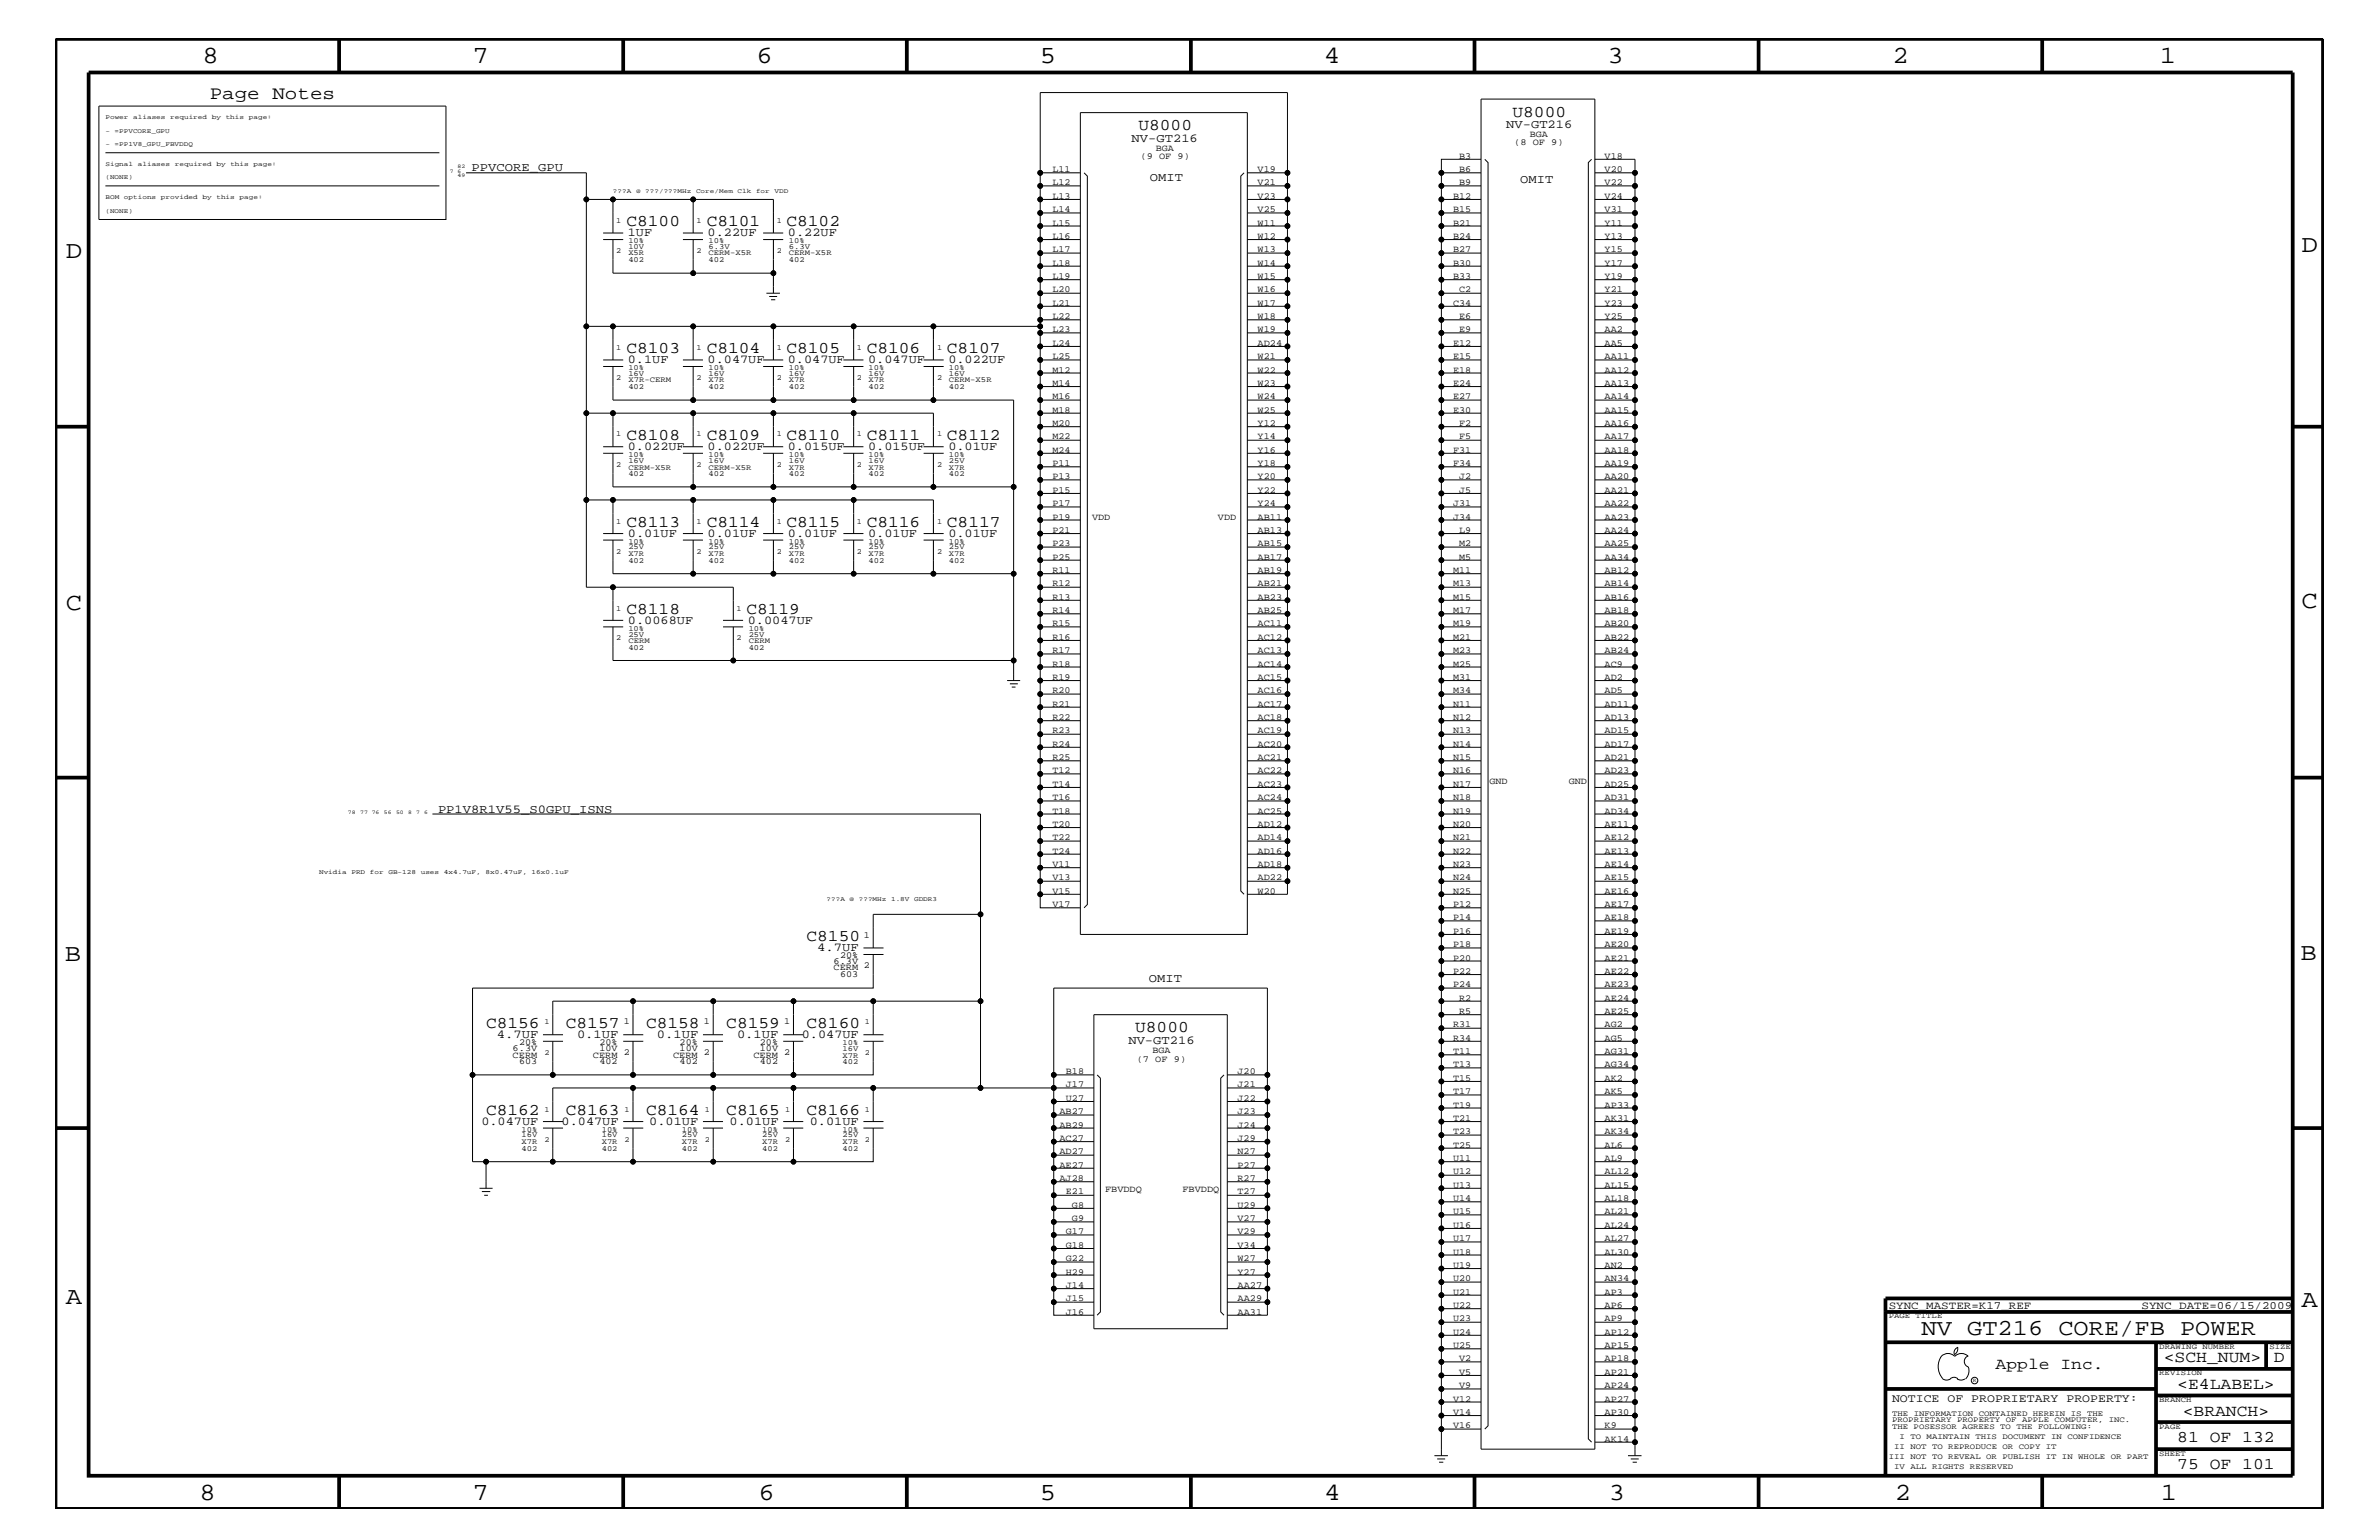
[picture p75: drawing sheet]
<svg xmlns="http://www.w3.org/2000/svg" width="432mm" height="279mm" viewBox="0 0 432 279" stroke-linecap="round" stroke-linejoin="round" font-family="sans-serif">
<defs><g id="words">
<g font-size="4.5">
<text x="36.7" y="11.5">8</text>
<text x="85.8" y="11.5">7</text>
<text x="137.3" y="11.5">6</text>
<text x="188.7" y="11.5">5</text>
<text x="240.3" y="11.5">4</text>
<text x="291.8" y="11.5">3</text>
<text x="343.5" y="11.5">2</text>
<text x="392" y="11.5">1</text>
<text x="11.9" y="46.8">D</text>
<text x="417.7" y="45.7">D</text>
<text x="11.9" y="110.6">C</text>
<text x="417.7" y="110.3">C</text>
<text x="11.8" y="174.3">B</text>
<text x="417.6" y="174.2">B</text>
<text x="11.9" y="236.7">A</text>
<text x="417.7" y="237.1">A</text>
<text x="36.2" y="272.1">8</text>
<text x="85.8" y="272.1">7</text>
<text x="137.7" y="272.1">6</text>
<text x="188.7" y="272.1">5</text>
<text x="240.4" y="272.1">4</text>
<text x="292" y="272.1">3</text>
<text x="343.9" y="272.1">2</text>
<text x="392.2" y="272.1">1</text>
</g>
<text font-size="4.1" x="348.8" y="242.3">NV GT216 CORE/FB POWER</text>
<text font-size="3.4" x="38.1" y="18">Page Notes</text>
<g font-size="3">
<text x="206.6" y="23.6">U8000</text>
<text x="274.5" y="21.2">U8000</text>
<text x="113.7" y="41">C8100</text>
<text x="128.3" y="41">C8101</text>
<text x="142.7" y="41">C8102</text>
<text x="113.7" y="64">C8103</text>
<text x="128.3" y="64">C8104</text>
<text x="142.7" y="64">C8105</text>
<text x="157.3" y="64">C8106</text>
<text x="171.9" y="64">C8107</text>
<text x="113.7" y="79.9">C8108</text>
<text x="128.3" y="79.9">C8109</text>
<text x="142.7" y="79.9">C8110</text>
<text x="157.3" y="79.9">C8111</text>
<text x="171.9" y="79.9">C8112</text>
<text x="113.7" y="95.6">C8113</text>
<text x="128.3" y="95.6">C8114</text>
<text x="142.7" y="95.6">C8115</text>
<text x="157.3" y="95.6">C8116</text>
<text x="171.9" y="95.6">C8117</text>
<text x="113.7" y="111.4">C8118</text>
<text x="135.5" y="111.4">C8119</text>
<text x="146.4" y="170.7">C8150</text>
<text x="88.2" y="186.5">C8156</text>
<text x="102.7" y="186.5">C8157</text>
<text x="117.3" y="186.5">C8158</text>
<text x="131.8" y="186.5">C8159</text>
<text x="146.4" y="186.5">C8160</text>
<text x="206" y="187.2">U8000</text>
<text x="88.2" y="202.3">C8162</text>
<text x="102.7" y="202.3">C8163</text>
<text x="117.3" y="202.3">C8164</text>
<text x="131.8" y="202.3">C8165</text>
<text x="146.4" y="202.3">C8166</text>
<text x="362.2" y="248.4">Apple Inc.</text>
<text x="392.7" y="247.1">&lt;SCH_NUM&gt;</text>
<text x="395.2" y="252">&lt;E4LABEL&gt;</text>
<text x="412.7" y="247.1">D</text>
<text x="396.2" y="256.8">&lt;BRANCH&gt;</text>
<text x="395.2" y="261.6">81 OF 132</text>
<text x="395.2" y="266.6">75 OF 101</text>
</g>
<g font-size="2.2">
<text x="273.4" y="23.2">NV-GT216</text>
<text x="205.4" y="25.8">NV-GT216</text>
<text x="85.6" y="31.1">PPVCORE_GPU</text>
<text x="208.7" y="32.8">OMIT</text>
<text x="275.9" y="33.1">OMIT</text>
<text x="114" y="42.9">1UF</text>
<text x="128.4" y="42.9">0.22UF</text>
<text x="143" y="42.9">0.22UF</text>
<text x="114" y="65.9">0.1UF</text>
<text x="128.4" y="65.9">0.047UF</text>
<text x="143" y="65.9">0.047UF</text>
<text x="157.6" y="65.9">0.047UF</text>
<text x="172.1" y="65.9">0.022UF</text>
<text x="114" y="81.6">0.022UF</text>
<text x="128.4" y="81.6">0.022UF</text>
<text x="143" y="81.6">0.015UF</text>
<text x="157.6" y="81.6">0.015UF</text>
<text x="172.1" y="81.6">0.01UF</text>
<text x="114" y="97.4">0.01UF</text>
<text x="128.4" y="97.4">0.01UF</text>
<text x="143" y="97.4">0.01UF</text>
<text x="157.6" y="97.4">0.01UF</text>
<text x="172.1" y="97.4">0.01UF</text>
<text x="114" y="113.1">0.0068UF</text>
<text x="135.7" y="113.1">0.0047UF</text>
<text x="79.5" y="147.5">PP1V8R1V55_S0GPU_ISNS</text>
<text x="148.3" y="172.6">4.7UF</text>
<text x="208.5" y="178.3">OMIT</text>
<text x="90.2" y="188.3">4.7UF</text>
<text x="104.7" y="188.3">0.1UF</text>
<text x="119.2" y="188.3">0.1UF</text>
<text x="133.8" y="188.3">0.1UF</text>
<text x="145.5" y="188.3">0.047UF</text>
<text x="204.8" y="189.4">NV-GT216</text>
<text x="87.4" y="204.1">0.047UF</text>
<text x="101.9" y="204.1">0.047UF</text>
<text x="117.9" y="204.1">0.01UF</text>
<text x="132.4" y="204.1">0.01UF</text>
<text x="147" y="204.1">0.01UF</text>
</g>
<text font-size="2.1" x="343.4" y="254.4">NOTICE OF PROPRIETARY PROPERTY:</text>
<g font-size="2">
<text x="342.8" y="237.4">SYNC_MASTER=K17_REF</text>
<text x="388.7" y="237.4">SYNC_DATE=06/15/2009</text>
</g>
<g font-size="1.7">
<text x="207" y="28.9">(9 OF 9)</text>
<text x="209.8" y="27.4">BGA</text>
<text x="264.8" y="28.8">B3</text>
<text x="274.8" y="26.4">(8 OF 9)</text>
<text x="277.7" y="24.8">BGA</text>
<text x="291.3" y="28.8">V18</text>
<text x="191" y="33.6">L12</text>
<text x="191" y="31.2">L11</text>
<text x="228.3" y="31.2">V19</text>
<text x="228.3" y="33.6">V21</text>
<text x="264.8" y="31.2">B6</text>
<text x="264.8" y="33.6">B9</text>
<text x="291.3" y="31.2">V20</text>
<text x="291.3" y="33.6">V22</text>
<text x="191" y="36.1">L13</text>
<text x="191" y="38.5">L14</text>
<text x="191" y="40.9">L15</text>
<text x="228.3" y="36.1">V23</text>
<text x="228.3" y="38.5">V25</text>
<text x="228.3" y="40.9">W11</text>
<text x="263.7" y="36.1">B12</text>
<text x="263.7" y="38.5">B15</text>
<text x="263.7" y="40.9">B21</text>
<text x="291.3" y="36.1">V24</text>
<text x="291.3" y="38.5">V31</text>
<text x="291.3" y="40.9">Y11</text>
<text x="191" y="43.4">L16</text>
<text x="191" y="45.7">L17</text>
<text x="228.3" y="43.4">W12</text>
<text x="228.3" y="45.7">W13</text>
<text x="263.7" y="43.4">B24</text>
<text x="263.7" y="45.7">B27</text>
<text x="291.3" y="43.4">Y13</text>
<text x="291.3" y="45.7">Y15</text>
<text x="191" y="48.2">L18</text>
<text x="191" y="53">L20</text>
<text x="191" y="50.7">L19</text>
<text x="228.3" y="48.2">W14</text>
<text x="228.3" y="50.7">W15</text>
<text x="228.3" y="53">W16</text>
<text x="263.7" y="50.7">B33</text>
<text x="263.7" y="48.2">B30</text>
<text x="264.8" y="53">C2</text>
<text x="291.3" y="48.2">Y17</text>
<text x="291.3" y="50.7">Y19</text>
<text x="291.3" y="53">Y21</text>
<text x="191" y="57.9">L22</text>
<text x="191" y="55.5">L21</text>
<text x="228.3" y="55.5">W17</text>
<text x="228.3" y="57.9">W18</text>
<text x="263.7" y="55.5">C34</text>
<text x="264.8" y="57.9">E6</text>
<text x="291.3" y="55.5">Y23</text>
<text x="291.3" y="57.9">Y25</text>
<text x="191" y="60.3">L23</text>
<text x="191" y="62.8">L24</text>
<text x="191" y="65.1">L25</text>
<text x="228.3" y="60.3">W19</text>
<text x="228.3" y="62.8">AD24</text>
<text x="228.3" y="65.1">W21</text>
<text x="263.7" y="62.8">E12</text>
<text x="263.7" y="65.1">E15</text>
<text x="264.8" y="60.3">E9</text>
<text x="291.3" y="60.3">AA2</text>
<text x="291.3" y="62.8">AA5</text>
<text x="291.3" y="65.1">AA11</text>
<text x="191" y="67.6">M12</text>
<text x="191" y="70">M14</text>
<text x="228.3" y="67.6">W22</text>
<text x="228.3" y="70">W23</text>
<text x="263.7" y="67.6">E18</text>
<text x="263.7" y="70">E24</text>
<text x="291.3" y="67.6">AA12</text>
<text x="291.3" y="70">AA13</text>
<text x="191" y="72.4">M16</text>
<text x="191" y="74.9">M18</text>
<text x="191" y="77.3">M20</text>
<text x="228.3" y="72.4">W24</text>
<text x="228.3" y="74.9">W25</text>
<text x="228.3" y="77.3">Y12</text>
<text x="263.7" y="72.4">E27</text>
<text x="263.7" y="74.9">E30</text>
<text x="264.8" y="77.3">F2</text>
<text x="291.3" y="72.4">AA14</text>
<text x="291.3" y="74.9">AA15</text>
<text x="291.3" y="77.3">AA16</text>
<text x="191" y="79.7">M22</text>
<text x="191" y="82.2">M24</text>
<text x="228.3" y="79.7">Y14</text>
<text x="228.3" y="82.2">Y16</text>
<text x="263.7" y="82.2">F31</text>
<text x="264.8" y="79.7">F5</text>
<text x="291.3" y="79.7">AA17</text>
<text x="291.3" y="82.2">AA18</text>
<text x="191" y="84.5">P11</text>
<text x="191" y="87">P13</text>
<text x="191" y="89.4">P15</text>
<text x="228.3" y="84.5">Y18</text>
<text x="228.3" y="87">Y20</text>
<text x="228.3" y="89.4">Y22</text>
<text x="263.7" y="84.5">F34</text>
<text x="264.8" y="87">J2</text>
<text x="264.8" y="89.4">J5</text>
<text x="291.3" y="84.5">AA19</text>
<text x="291.3" y="87">AA20</text>
<text x="291.3" y="89.4">AA21</text>
<text x="191" y="91.8">P17</text>
<text x="191" y="94.3">P19</text>
<text x="198.2" y="94.3">VDD</text>
<text x="221.1" y="94.3">VDD</text>
<text x="228.3" y="91.8">Y24</text>
<text x="228.3" y="94.3">AB11</text>
<text x="263.7" y="91.8">J31</text>
<text x="263.7" y="94.3">J34</text>
<text x="291.3" y="91.8">AA22</text>
<text x="291.3" y="94.3">AA23</text>
<text x="191" y="96.7">P21</text>
<text x="191" y="99.1">P23</text>
<text x="191" y="101.5">P25</text>
<text x="228.3" y="96.7">AB13</text>
<text x="228.3" y="99.1">AB15</text>
<text x="228.3" y="101.5">AB17</text>
<text x="264.8" y="96.7">L9</text>
<text x="264.8" y="99.1">M2</text>
<text x="264.8" y="101.5">M5</text>
<text x="291.3" y="96.7">AA24</text>
<text x="291.3" y="99.1">AA25</text>
<text x="291.3" y="101.5">AA34</text>
<text x="191" y="104">R11</text>
<text x="191" y="106.4">R12</text>
<text x="228.3" y="104">AB19</text>
<text x="228.3" y="106.4">AB21</text>
<text x="263.7" y="104">M11</text>
<text x="263.7" y="106.4">M13</text>
<text x="291.3" y="104">AB12</text>
<text x="291.3" y="106.4">AB14</text>
<text x="191" y="108.8">R13</text>
<text x="191" y="111.2">R14</text>
<text x="191" y="113.7">R15</text>
<text x="228.3" y="108.8">AB23</text>
<text x="228.3" y="111.2">AB25</text>
<text x="228.3" y="113.7">AC11</text>
<text x="263.7" y="108.8">M15</text>
<text x="263.7" y="111.2">M17</text>
<text x="263.7" y="113.7">M19</text>
<text x="291.3" y="108.8">AB16</text>
<text x="291.3" y="111.2">AB18</text>
<text x="291.3" y="113.7">AB20</text>
<text x="191" y="116.1">R16</text>
<text x="191" y="118.5">R17</text>
<text x="228.3" y="116.1">AC12</text>
<text x="228.3" y="118.5">AC13</text>
<text x="263.7" y="116.1">M21</text>
<text x="263.7" y="118.5">M23</text>
<text x="291.3" y="116.1">AB22</text>
<text x="291.3" y="118.5">AB24</text>
<text x="191" y="120.9">R18</text>
<text x="191" y="123.4">R19</text>
<text x="191" y="125.8">R20</text>
<text x="228.3" y="120.9">AC14</text>
<text x="228.3" y="123.4">AC15</text>
<text x="228.3" y="125.8">AC16</text>
<text x="263.7" y="120.9">M25</text>
<text x="263.7" y="123.4">M31</text>
<text x="263.7" y="125.8">M34</text>
<text x="291.3" y="120.9">AC9</text>
<text x="291.3" y="123.4">AD2</text>
<text x="291.3" y="125.8">AD5</text>
<text x="191" y="128.2">R21</text>
<text x="191" y="130.7">R22</text>
<text x="228.3" y="128.2">AC17</text>
<text x="228.3" y="130.7">AC18</text>
<text x="263.7" y="128.2">N11</text>
<text x="263.7" y="130.7">N12</text>
<text x="291.3" y="128.2">AD11</text>
<text x="291.3" y="130.7">AD13</text>
<text x="191" y="133">R23</text>
<text x="191" y="135.5">R24</text>
<text x="191" y="137.9">R25</text>
<text x="228.3" y="135.5">AC20</text>
<text x="228.3" y="137.9">AC21</text>
<text x="228.3" y="133">AC19</text>
<text x="263.7" y="133">N13</text>
<text x="263.7" y="135.5">N14</text>
<text x="263.7" y="137.9">N15</text>
<text x="291.3" y="133">AD15</text>
<text x="291.3" y="135.5">AD17</text>
<text x="291.3" y="137.9">AD21</text>
<text x="191" y="140.3">T12</text>
<text x="191" y="142.8">T14</text>
<text x="228.3" y="140.3">AC22</text>
<text x="228.3" y="142.8">AC23</text>
<text x="263.7" y="140.3">N16</text>
<text x="263.7" y="142.8">N17</text>
<text x="270.3" y="142.3">GND</text>
<text x="284.7" y="142.3">GND</text>
<text x="291.3" y="140.3">AD23</text>
<text x="291.3" y="142.8">AD25</text>
<text x="191" y="145.1">T16</text>
<text x="191" y="147.6">T18</text>
<text x="228.3" y="145.1">AC24</text>
<text x="228.3" y="147.6">AC25</text>
<text x="263.7" y="145.1">N18</text>
<text x="263.7" y="147.6">N19</text>
<text x="291.3" y="145.1">AD31</text>
<text x="291.3" y="147.6">AD34</text>
<text x="191" y="150.1">T20</text>
<text x="191" y="152.4">T22</text>
<text x="191" y="154.9">T24</text>
<text x="228.3" y="150.1">AD12</text>
<text x="228.3" y="152.4">AD14</text>
<text x="228.3" y="154.9">AD16</text>
<text x="263.7" y="150.1">N20</text>
<text x="263.7" y="152.4">N21</text>
<text x="263.7" y="154.9">N22</text>
<text x="291.3" y="150.1">AE11</text>
<text x="291.3" y="152.4">AE12</text>
<text x="291.3" y="154.9">AE13</text>
<text x="191" y="157.3">V11</text>
<text x="191" y="159.7">V13</text>
<text x="228.3" y="157.3">AD18</text>
<text x="228.3" y="159.7">AD22</text>
<text x="263.7" y="157.3">N23</text>
<text x="263.7" y="159.7">N24</text>
<text x="291.3" y="157.3">AE14</text>
<text x="291.3" y="159.7">AE15</text>
<text x="191" y="162.2">V15</text>
<text x="191" y="164.5">V17</text>
<text x="228.3" y="162.2">W20</text>
<text x="263.7" y="162.2">N25</text>
<text x="263.7" y="164.5">P12</text>
<text x="263.7" y="167">P14</text>
<text x="291.3" y="162.2">AE16</text>
<text x="291.3" y="164.5">AE17</text>
<text x="291.3" y="167">AE18</text>
<text x="152.5" y="173.8">20%</text>
<text x="156.8" y="170.1">1</text>
<text x="263.7" y="169.4">P16</text>
<text x="263.7" y="171.8">P18</text>
<text x="291.3" y="169.4">AE19</text>
<text x="291.3" y="171.8">AE20</text>
<text x="151.3" y="176.1">CERM</text>
<text x="151.3" y="174.9">6.3V</text>
<text x="152.5" y="177.3">603</text>
<text x="156.8" y="175.6">2</text>
<text x="263.7" y="174.3">P20</text>
<text x="263.7" y="176.7">P22</text>
<text x="263.7" y="179.1">P24</text>
<text x="291.3" y="174.3">AE21</text>
<text x="291.3" y="176.7">AE22</text>
<text x="291.3" y="179.1">AE23</text>
<text x="113.2" y="185.9">1</text>
<text x="127.8" y="185.9">1</text>
<text x="142.3" y="185.9">1</text>
<text x="264.8" y="181.6">R2</text>
<text x="264.8" y="184">R5</text>
<text x="291.3" y="181.6">AE24</text>
<text x="291.3" y="184">AE25</text>
<text x="93" y="190.6">6.3V</text>
<text x="93" y="191.9">CERM</text>
<text x="94.2" y="189.5">20%</text>
<text x="107.6" y="191.9">CERM</text>
<text x="108.8" y="190.6">10V</text>
<text x="108.8" y="189.5">20%</text>
<text x="113.2" y="191.4">2</text>
<text x="122.2" y="191.9">CERM</text>
<text x="123.4" y="190.6">10V</text>
<text x="123.4" y="189.5">20%</text>
<text x="127.8" y="191.4">2</text>
<text x="136.7" y="191.9">CERM</text>
<text x="137.9" y="190.6">10V</text>
<text x="137.9" y="189.5">20%</text>
<text x="142.3" y="191.4">2</text>
<text x="209.2" y="191">BGA</text>
<text x="263.7" y="186.4">R31</text>
<text x="263.7" y="188.8">R34</text>
<text x="263.7" y="191.2">T11</text>
<text x="291.3" y="186.4">AG2</text>
<text x="291.3" y="188.8">AG5</text>
<text x="291.3" y="191.2">AG31</text>
<text x="94.2" y="193.1">603</text>
<text x="108.8" y="193.1">402</text>
<text x="123.4" y="193.1">402</text>
<text x="137.9" y="193.1">402</text>
<text x="193.5" y="194.8">B18</text>
<text x="193.5" y="197.3">J17</text>
<text x="206.3" y="192.7">(7 OF 9)</text>
<text x="224.6" y="194.8">J20</text>
<text x="224.6" y="197.3">J21</text>
<text x="263.7" y="193.7">T13</text>
<text x="263.7" y="196.1">T15</text>
<text x="291.3" y="193.7">AG34</text>
<text x="291.3" y="196.1">AK2</text>
<text x="192.3" y="202.1">AB27</text>
<text x="193.5" y="199.8">U27</text>
<text x="224.6" y="199.8">J22</text>
<text x="224.6" y="202.1">J23</text>
<text x="263.7" y="198.5">T17</text>
<text x="263.7" y="200.9">T19</text>
<text x="263.7" y="203.4">T21</text>
<text x="291.3" y="198.5">AK5</text>
<text x="291.3" y="200.9">AP33</text>
<text x="291.3" y="203.4">AK31</text>
<text x="192.3" y="204.6">AB29</text>
<text x="192.3" y="207">AC27</text>
<text x="192.3" y="209.4">AD27</text>
<text x="224.6" y="204.6">J24</text>
<text x="224.6" y="207">J29</text>
<text x="224.6" y="209.4">N27</text>
<text x="263.7" y="205.8">T23</text>
<text x="263.7" y="208.2">T25</text>
<text x="291.3" y="205.8">AK34</text>
<text x="291.3" y="208.2">AL6</text>
<text x="192.3" y="211.9">AE27</text>
<text x="192.3" y="214.2">AJ28</text>
<text x="224.6" y="211.9">P27</text>
<text x="224.6" y="214.2">R27</text>
<text x="263.7" y="210.7">U11</text>
<text x="263.7" y="213">U12</text>
<text x="263.7" y="215.5">U13</text>
<text x="291.3" y="210.7">AL9</text>
<text x="291.3" y="213">AL12</text>
<text x="291.3" y="215.5">AL15</text>
<text x="193.5" y="216.7">E21</text>
<text x="194.6" y="219.1">G8</text>
<text x="194.6" y="221.5">G9</text>
<text x="200.6" y="216.2">FBVDDQ</text>
<text x="214.6" y="216.2">FBVDDQ</text>
<text x="224.6" y="216.7">T27</text>
<text x="224.6" y="219.1">U29</text>
<text x="224.6" y="221.5">V27</text>
<text x="263.7" y="217.9">U14</text>
<text x="263.7" y="220.3">U15</text>
<text x="291.3" y="217.9">AL18</text>
<text x="291.3" y="220.3">AL21</text>
<text x="193.5" y="224">G17</text>
<text x="193.5" y="226.4">G18</text>
<text x="224.6" y="224">V29</text>
<text x="224.6" y="226.4">V34</text>
<text x="263.7" y="222.8">U16</text>
<text x="263.7" y="225.2">U17</text>
<text x="263.7" y="227.6">U18</text>
<text x="291.3" y="222.8">AL24</text>
<text x="291.3" y="225.2">AL27</text>
<text x="291.3" y="227.6">AL30</text>
<text x="193.5" y="228.8">G22</text>
<text x="193.5" y="231.3">H29</text>
<text x="193.5" y="233.7">J14</text>
<text x="224.6" y="233.7">AA27</text>
<text x="224.6" y="228.8">W27</text>
<text x="224.6" y="231.3">Y27</text>
<text x="263.7" y="230.1">U19</text>
<text x="263.7" y="232.4">U20</text>
<text x="291.3" y="232.4">AN34</text>
<text x="291.3" y="230.1">AN2</text>
<text x="193.5" y="236.1">J15</text>
<text x="193.5" y="238.5">J16</text>
<text x="224.6" y="236.1">AA29</text>
<text x="224.6" y="238.5">AA31</text>
<text x="263.7" y="234.9">U21</text>
<text x="263.7" y="237.3">U22</text>
<text x="263.7" y="239.7">U23</text>
<text x="291.3" y="234.9">AP3</text>
<text x="291.3" y="237.3">AP6</text>
<text x="291.3" y="239.7">AP9</text>
<text x="263.7" y="242.2">U24</text>
<text x="263.7" y="244.5">U25</text>
<text x="291.3" y="242.2">AP12</text>
<text x="291.3" y="244.5">AP15</text>
<text x="264.8" y="247">V2</text>
<text x="264.8" y="249.5">V5</text>
<text x="264.8" y="251.8">V9</text>
<text x="291.3" y="247">AP18</text>
<text x="291.3" y="249.5">AP21</text>
<text x="291.3" y="251.8">AP24</text>
<text x="263.7" y="254.3">V12</text>
<text x="263.7" y="256.7">V14</text>
<text x="291.3" y="254.3">AP27</text>
<text x="291.3" y="256.7">AP30</text>
<text x="263.7" y="259.1">V16</text>
<text x="291.3" y="259.1">K9</text>
<text x="291.3" y="261.6">AK14</text>
</g>
<g font-size="1.4">
<text x="111.8" y="40.4">1</text>
<text x="126.4" y="40.4">1</text>
<text x="141" y="40.4">1</text>
<text x="111.8" y="45.9">2</text>
<text x="114" y="47.6">402</text>
<text x="114" y="45.2">10V</text>
<text x="114" y="46.3">X5R</text>
<text x="114" y="44.1">10%</text>
<text x="126.4" y="45.9">2</text>
<text x="128.6" y="47.6">402</text>
<text x="128.6" y="45.2">6.3V</text>
<text x="128.6" y="46.3">CERM-X5R</text>
<text x="128.6" y="44.1">10%</text>
<text x="141" y="45.9">2</text>
<text x="143.2" y="47.6">402</text>
<text x="143.2" y="46.3">CERM-X5R</text>
<text x="143.2" y="45.2">6.3V</text>
<text x="143.2" y="44.1">10%</text>
<text x="111.8" y="63.4">1</text>
<text x="126.4" y="63.4">1</text>
<text x="141" y="63.4">1</text>
<text x="155.5" y="63.4">1</text>
<text x="170.1" y="63.4">1</text>
<text x="111.8" y="68.9">2</text>
<text x="114" y="70.6">402</text>
<text x="114" y="68.2">16V</text>
<text x="114" y="69.4">X7R-CERM</text>
<text x="114" y="67.1">10%</text>
<text x="126.4" y="68.9">2</text>
<text x="128.6" y="67.1">10%</text>
<text x="128.6" y="69.4">X7R</text>
<text x="128.6" y="68.2">16V</text>
<text x="128.6" y="70.6">402</text>
<text x="141" y="68.9">2</text>
<text x="143.2" y="70.6">402</text>
<text x="143.2" y="68.2">16V</text>
<text x="143.2" y="69.4">X7R</text>
<text x="143.2" y="67.1">10%</text>
<text x="155.5" y="68.9">2</text>
<text x="157.6" y="70.6">402</text>
<text x="157.6" y="68.2">16V</text>
<text x="157.6" y="69.4">X7R</text>
<text x="157.6" y="67.1">10%</text>
<text x="170.1" y="68.9">2</text>
<text x="172.2" y="70.6">402</text>
<text x="172.2" y="68.2">16V</text>
<text x="172.2" y="69.4">CERM-X5R</text>
<text x="172.2" y="67.1">10%</text>
<text x="111.8" y="79.2">1</text>
<text x="114" y="83.9">16V</text>
<text x="114" y="82.8">10%</text>
<text x="126.4" y="79.2">1</text>
<text x="128.6" y="83.9">16V</text>
<text x="128.6" y="82.8">10%</text>
<text x="141" y="79.2">1</text>
<text x="143.2" y="83.9">16V</text>
<text x="143.2" y="82.8">10%</text>
<text x="155.5" y="79.2">1</text>
<text x="157.6" y="83.9">16V</text>
<text x="157.6" y="82.8">10%</text>
<text x="170.1" y="79.2">1</text>
<text x="172.2" y="83.9">25V</text>
<text x="172.2" y="82.8">10%</text>
<text x="111.8" y="84.7">2</text>
<text x="114" y="86.4">402</text>
<text x="114" y="85.2">CERM-X5R</text>
<text x="126.4" y="84.7">2</text>
<text x="128.6" y="86.4">402</text>
<text x="128.6" y="85.2">CERM-X5R</text>
<text x="141" y="84.7">2</text>
<text x="143.2" y="86.4">402</text>
<text x="143.2" y="85.2">X7R</text>
<text x="155.5" y="84.7">2</text>
<text x="157.6" y="86.4">402</text>
<text x="157.6" y="85.2">X7R</text>
<text x="170.1" y="84.7">2</text>
<text x="172.2" y="86.4">402</text>
<text x="172.2" y="85.2">X7R</text>
<text x="111.8" y="95">1</text>
<text x="126.4" y="95">1</text>
<text x="141" y="95">1</text>
<text x="155.5" y="95">1</text>
<text x="170.1" y="95">1</text>
<text x="111.8" y="100.4">2</text>
<text x="114" y="99.7">25V</text>
<text x="114" y="101">X7R</text>
<text x="114" y="98.7">10%</text>
<text x="126.4" y="100.4">2</text>
<text x="128.6" y="99.7">25V</text>
<text x="128.6" y="101">X7R</text>
<text x="128.6" y="98.7">10%</text>
<text x="141" y="100.4">2</text>
<text x="143.2" y="99.7">25V</text>
<text x="143.2" y="101">X7R</text>
<text x="143.2" y="98.7">10%</text>
<text x="155.5" y="100.4">2</text>
<text x="157.6" y="98.7">10%</text>
<text x="157.6" y="101">X7R</text>
<text x="157.6" y="99.7">25V</text>
<text x="170.1" y="100.4">2</text>
<text x="172.2" y="99.7">25V</text>
<text x="172.2" y="101">X7R</text>
<text x="172.2" y="98.7">10%</text>
<text x="114" y="102.1">402</text>
<text x="128.6" y="102.1">402</text>
<text x="143.2" y="102.1">402</text>
<text x="157.6" y="102.1">402</text>
<text x="172.2" y="102.1">402</text>
<text x="111.8" y="110.8">1</text>
<text x="133.7" y="110.8">1</text>
<text x="111.8" y="116.2">2</text>
<text x="114" y="117.9">402</text>
<text x="114" y="115.5">25V</text>
<text x="114" y="116.7">CERM</text>
<text x="114" y="114.4">10%</text>
<text x="133.7" y="116.2">2</text>
<text x="135.9" y="117.9">402</text>
<text x="135.9" y="115.5">25V</text>
<text x="135.9" y="116.7">CERM</text>
<text x="135.9" y="114.4">10%</text>
<text x="98.8" y="185.9">1</text>
<text x="157" y="185.9">1</text>
<text x="98.8" y="191.4">2</text>
<text x="152.9" y="190.6">16V</text>
<text x="152.9" y="191.9">X7R</text>
<text x="152.9" y="189.5">10%</text>
<text x="157" y="191.4">2</text>
<text x="152.9" y="193.1">402</text>
<text x="98.8" y="201.7">1</text>
<text x="113.4" y="201.7">1</text>
<text x="127.9" y="201.7">1</text>
<text x="142.5" y="201.7">1</text>
<text x="157" y="201.7">1</text>
<text x="94.7" y="206.4">16V</text>
<text x="94.7" y="207.6">X7R</text>
<text x="94.7" y="205.3">10%</text>
<text x="94.7" y="208.8">402</text>
<text x="98.8" y="207.1">2</text>
<text x="109.2" y="206.4">16V</text>
<text x="109.2" y="207.6">X7R</text>
<text x="109.2" y="205.3">10%</text>
<text x="109.2" y="208.8">402</text>
<text x="113.4" y="207.1">2</text>
<text x="123.8" y="206.4">25V</text>
<text x="123.8" y="207.6">X7R</text>
<text x="123.8" y="205.3">10%</text>
<text x="123.8" y="208.8">402</text>
<text x="127.9" y="207.1">2</text>
<text x="138.3" y="206.4">25V</text>
<text x="138.3" y="207.6">X7R</text>
<text x="138.3" y="205.3">10%</text>
<text x="138.3" y="208.8">402</text>
<text x="142.5" y="207.1">2</text>
<text x="152.9" y="206.4">25V</text>
<text x="152.9" y="207.6">X7R</text>
<text x="152.9" y="205.3">10%</text>
<text x="152.9" y="208.8">402</text>
<text x="157" y="207.1">2</text>
<text x="342.8" y="239.2">PAGE TITLE</text>
<text x="391.9" y="244.7">DRAWING NUMBER</text>
<text x="411.9" y="244.7">SIZE</text>
<text x="391.9" y="249.5">REVISION</text>
<text x="343.4" y="256.8">THE INFORMATION CONTAINED HEREIN IS THE</text>
<text x="391.9" y="254.4">BRANCH</text>
<text x="343.4" y="259.3">THE POSESSOR AGREES TO THE FOLLOWING:</text>
<text x="343.4" y="258">PROPRIETARY PROPERTY OF APPLE COMPUTER, INC.</text>
<text x="343.8" y="262.9">II NOT TO REPRODUCE OR COPY IT</text>
<text x="344.8" y="261.1">I TO MAINTAIN THIS DOCUMENT IN CONFIDENCE</text>
<text x="391.9" y="259.3">PAGE</text>
<text x="342.8" y="264.7">III NOT TO REVEAL OR PUBLISH IT IN WHOLE OR PART</text>
<text x="343.8" y="266.6">IV ALL RIGHTS RESERVED</text>
<text x="391.9" y="264.1">SHEET</text>
</g>
<g font-size="1.2">
<text x="19.1" y="21.6">Power</text>
<text x="24.2" y="21.6">aliases</text>
<text x="30.9" y="21.6">required</text>
<text x="38.4" y="21.6">by</text>
<text x="41" y="21.6">this</text>
<text x="45.2" y="21.6">page:</text>
<text x="19.1" y="24.1">-</text>
<text x="19.1" y="26.5">-</text>
<text x="20.8" y="24.1">=PPVCORE_GPU</text>
<text x="20.8" y="26.5">=PP1V8_GPU_FBVDDQ</text>
<text x="19.1" y="32.5">(NONE)</text>
<text x="19.1" y="30.2">Signal</text>
<text x="25" y="30.2">aliases</text>
<text x="31.7" y="30.2">required</text>
<text x="39.3" y="30.2">by</text>
<text x="41.8" y="30.2">this</text>
<text x="46" y="30.2">page:</text>
<text x="111.3" y="35">???A</text>
<text x="115.4" y="35">@</text>
<text x="117.1" y="35">???/???MHz</text>
<text x="126.3" y="35">Core/Mem</text>
<text x="133.9" y="35">Clk</text>
<text x="137.2" y="35">for</text>
<text x="140.6" y="35">VDD</text>
<text x="19.1" y="38.6">(NONE)</text>
<text x="19.1" y="36.2">BOM</text>
<text x="22.5" y="36.2">options</text>
<text x="29.2" y="36.2">provided</text>
<text x="36.8" y="36.2">by</text>
<text x="39.3" y="36.2">this</text>
<text x="43.5" y="36.2">page:</text>
<text x="57.9" y="158.6">Nvidia</text>
<text x="63.8" y="158.6">PRD</text>
<text x="67.1" y="158.6">for</text>
<text x="70.5" y="158.6">GB-128</text>
<text x="76.4" y="158.6">uses</text>
<text x="80.6" y="158.6">4x4.7uF,</text>
<text x="88.1" y="158.6">8x0.47uF,</text>
<text x="96.5" y="158.6">16x0.1uF</text>
<text x="150" y="163.5">???A</text>
<text x="154.2" y="163.5">@</text>
<text x="155.9" y="163.5">???MHz</text>
<text x="161.7" y="163.5">1.8V GDDR3</text>
</g>
<g font-size="1">
<text x="81.6" y="31.4">7</text>
<text x="83.1" y="31.4">6</text>
<text x="83.1" y="32.2">49</text>
<text x="83.1" y="30.5">82</text>
<text x="63.2" y="147.7">78</text>
<text x="65.4" y="147.7">77 76</text>
<text x="69.7" y="147.7">56</text>
<text x="71.9" y="147.7">50</text>
<text x="74.1" y="147.7">8</text>
<text x="75.5" y="147.7">7</text>
<text x="77" y="147.7">6</text>
<text x="358.1" y="250.7">R</text>
</g>
</g></defs>
<g fill="none" stroke="#000" stroke-width=".18">
<path d="M17.9 19.2h63v20.6h-63zM268.8 18h20.7v244.9h-20.7zM19.1 33.7h60.7M19.1 27.7h60.7M84.6 31.4h21.8v75.1h4.9M106.4 36.2h4.9M125.8 36.2h-14.5v6.1M188.8 31.4v2.3h7.3M188.8 38.6v2.4h7.3M188.8 36.2h7.3M188.8 38.6h7.3M188.8 33.7v4.9"/>
<path d="M196.1 20.4h30.3v149.1h-30.3zM196.1 31.4h-7.3v-14.6h44.9v16.9M196.8 31.4l.6 .5v132.2l-.6 .6M225.8 31.4l-.6 .5v129.8l.6 .5M226.4 38.6h7.3v2.4M226.4 36.2h7.3v2.4M226.4 33.7h7.3v2.5M226.4 31.4h7.3M261.6 31.4v2.3M261.6 36.2v2.4M268.8 38.6h-7.2v2.4h7.2M268.8 33.7h-7.2v2.5h7.2"/>
<path d="M268.8 28.9h-7.2v2.5h7.2M269.5 28.9l.6 .6v229.2l-.6 .6M288.9 28.9l-.6 .6v231.6l.6 .5M289.5 28.9h7.3v89.7M289.5 31.4h7.3M289.5 33.7h7.3M289.5 36.2h7.3M289.5 38.6h7.3M106.4 59.2h4.9M109.5 43.5h3.6M109.5 42.3h3.6M111.3 59.2h14.5v6.1"/>
<path d="M111.3 43.5v6.1h29.1M111.3 59.2v6.1M124 43.5h3.6M124 42.3h3.6M125.8 42.3v-6.1h14.6v6.1M125.8 59.2h14.6v6.1M125.8 43.5v6.1M138.5 43.5h3.7M138.5 42.3h3.7M139.1 53.2h2.5M139.6 53.8h1.5M140 54.4h.7"/>
<path d="M140.4 59.2h14.5v6.1M140.4 43.5v9.7M154.9 59.2h14.5v6.1M188.8 43.5v2.4h7.3M188.8 50.7v2.5h7.3M188.8 58v1.2h-19.4M188.8 43.5h7.3M188.8 55.6h7.3M188.8 58h7.3M188.8 41v2.5M188.8 45.9v2.4M188.8 53.2v4.8"/>
<path d="M188.8 59.2v1.2M196.1 48.3h-7.3v2.4h7.3M226.4 58h7.3v2.4M226.4 55.6h7.3v2.4M226.4 53.2h7.3v2.4M226.4 50.7h7.3v2.5M226.4 48.3h7.3v2.4M226.4 45.9h7.3v2.4M226.4 43.5h7.3v2.4M226.4 41h7.3v2.5M261.6 41v2.5M261.6 45.9v2.4"/>
<path d="M261.6 50.7v2.5M261.6 55.6v2.4M268.8 58h-7.2v2.4h7.2M268.8 53.2h-7.2v2.4h7.2M268.8 48.3h-7.2v2.4h7.2M268.8 43.5h-7.2v2.4h7.2M289.5 53.2h7.3M289.5 43.5h7.3M289.5 41h7.3M289.5 45.9h7.3M289.5 48.3h7.3M289.5 50.7h7.3"/>
<path d="M289.5 55.6h7.3M289.5 58h7.3M106.4 75h4.9M109.5 66.5h3.6M109.5 65.3h3.6M111.3 66.5v6.1h72.7v15.7M124 66.5h3.6M124 65.3h3.6M125.8 75h-14.5v6.1M125.8 66.5v6.1M138.5 66.5h3.7M138.5 65.3h3.7"/>
<path d="M140.4 75h-14.6v6.1M140.4 66.5v6.1M153.1 66.5h3.6M153.1 65.3h3.6M154.9 75h-14.5v6.1M154.9 66.5v6.1M167.6 66.5h3.7M167.6 65.3h3.7M169.4 66.5v6.1M188.8 62.9v2.4h7.3M188.8 70.1v2.5h7.3M188.8 75v2.4h7.3"/>
<path d="M188.8 75h7.3M188.8 65.3v2.4M188.8 72.6v2.4M188.8 77.4v2.5M196.1 60.4h-7.3v2.5h7.3M196.1 67.7h-7.3v2.4h7.3M196.1 79.9h-7.3v2.3h7.3M226.4 72.6h7.3v2.4M226.4 70.1h7.3v2.5M226.4 67.7h7.3v2.4M226.4 65.3h7.3v2.4M226.4 62.9h7.3v2.4"/>
<path d="M226.4 60.4h7.3v2.5M226.4 75h7.3M226.4 77.4h7.3M226.4 79.9h7.3M233.7 75v9.7M261.6 60.4v2.5M261.6 65.3v2.4M261.6 70.1v2.5M261.6 75v2.4M261.6 79.9v2.3M268.8 77.4h-7.2v2.5h7.2M268.8 72.6h-7.2v2.4h7.2"/>
<path d="M268.8 67.7h-7.2v2.4h7.2M268.8 62.9h-7.2v2.4h7.2M289.5 65.3h7.3M289.5 60.4h7.3M289.5 62.9h7.3M289.5 67.7h7.3M289.5 70.1h7.3M289.5 72.6h7.3M289.5 75h7.3M289.5 77.4h7.3M289.5 79.9h7.3M106.4 90.7h4.9"/>
<path d="M109.5 82.2h3.6M109.5 81.1h3.6M109.5 98h3.6M109.5 96.8h3.6M111.3 82.2v6.1h72.7M111.3 98v6.1h58.1M124 82.2h3.6M124 81.1h3.6M124 98h3.6M124 96.8h3.6M125.8 90.7h-14.5v6.1M125.8 82.2v6.1"/>
<path d="M125.8 98v6.1M138.5 82.2h3.7M138.5 81.1h3.7M138.5 98h3.7M138.5 96.8h3.7M140.4 90.7h-14.6v6.1M140.4 82.2v6.1M140.4 98v6.1M153.1 82.2h3.6M153.1 81.1h3.6M153.1 98h3.6M153.1 96.8h3.6"/>
<path d="M154.9 96.8v-6.1h14.5v6.1M154.9 81.1v-6.1h14.5v6.1M154.9 90.7h-14.5v6.1M154.9 82.2v6.1M154.9 98v6.1M167.6 82.2h3.7M167.6 81.1h3.7M167.6 98h3.7M167.6 96.8h3.7M169.4 82.2v6.1M184 88.3v15.8h-14.6v-6.1M188.8 82.2v2.5h7.3"/>
<path d="M188.8 87.1v2.4h7.3M188.8 94.3v2.5h7.3M188.8 99.3v2.3h7.3M188.8 87.1h7.3M188.8 99.3h7.3M188.8 84.7v2.4M188.8 89.5v2.5M188.8 96.8v2.5M196.1 92h-7.3v2.3h7.3M226.4 99.3h7.3v2.3M226.4 96.8h7.3v2.5M226.4 94.3h7.3v2.5"/>
<path d="M226.4 92h7.3v2.3M226.4 89.5h7.3v2.5M226.4 87.1h7.3v2.4M226.4 84.7h7.3v2.4M226.4 82.2h7.3M261.6 84.7v2.4M261.6 89.5v2.5M261.6 94.3v2.5M261.6 99.3v2.3M268.8 96.8h-7.2v2.5h7.2M268.8 92h-7.2v2.3h7.2M268.8 87.1h-7.2v2.4h7.2"/>
<path d="M268.8 82.2h-7.2v2.5h7.2M289.5 82.2h7.3M289.5 96.8h7.3M289.5 84.7h7.3M289.5 87.1h7.3M289.5 89.5h7.3M289.5 92h7.3M289.5 94.3h7.3M289.5 99.3h7.3M109.5 113.7h3.6M109.5 112.6h3.6M111.3 112.6v-6.1h21.8v6.1"/>
<path d="M111.3 113.7v6.1h72.7M131.2 113.7h3.7M131.2 112.6h3.7M133.1 113.7v6.1M184 104.1v19.4M188.8 106.5v2.4h7.3M188.8 113.7v2.5h7.3M188.8 118.6v2.4h7.3M188.8 118.6h7.3M188.8 101.6v2.5M188.8 108.9v2.5M188.8 116.2v2.4"/>
<path d="M196.1 104.1h-7.3v2.4h7.3M196.1 111.4h-7.3v2.3h7.3M226.4 118.6h7.3v2.4M226.4 116.2h7.3v2.4M226.4 113.7h7.3v2.5M226.4 111.4h7.3v2.3M226.4 108.9h7.3v2.5M226.4 106.5h7.3v2.4M226.4 104.1h7.3v2.4M226.4 101.6h7.3v2.5M261.6 104.1v2.4M261.6 108.9v2.5"/>
<path d="M261.6 113.7v2.5M261.6 118.6v12.2M268.8 116.2h-7.2v2.4h7.2M268.8 111.4h-7.2v2.3h7.2M268.8 106.5h-7.2v2.4h7.2M268.8 101.6h-7.2v2.5h7.2M289.5 118.6h7.3v2.4h-7.3M289.5 113.7h7.3M289.5 101.6h7.3M289.5 104.1h7.3M289.5 106.5h7.3M289.5 108.9h7.3"/>
<path d="M289.5 111.4h7.3M289.5 116.2h7.3M182.8 123.5h2.4M183.3 124.1h1.4M183.6 124.7h.7M188.8 125.9v2.4h7.3M188.8 130.8v2.4h7.3M188.8 138v2.4h7.3M188.8 130.8h7.3M188.8 121v2.5M188.8 128.3v2.5M188.8 133.2v2.4"/>
<path d="M196.1 123.5h-7.3v2.4h7.3M196.1 135.6h-7.3v2.4h7.3M226.4 138h7.3v2.4M226.4 135.6h7.3v2.4M226.4 133.2h7.3v2.4M226.4 130.8h7.3v2.4M226.4 128.3h7.3v2.5M226.4 125.9h7.3v2.4M226.4 123.5h7.3v2.4M226.4 121h7.3v2.5M261.6 123.5h7.2M261.6 133.2v2.4"/>
<path d="M261.6 138v2.4M261.6 125.9h7.2M261.6 128.3h7.2M261.6 121h7.2M268.8 135.6h-7.2v2.4h7.2M268.8 130.8h-7.2v2.4h7.2M289.5 123.5h7.3v2.4h-7.3M289.5 128.3h7.3M289.5 130.8h7.3M289.5 133.2h7.3M289.5 135.6h7.3M289.5 138h7.3"/>
<path d="M296.8 121v2.5M296.8 125.9v109.1M78.5 147.7h99.5v49.7M188.8 142.9v2.4h7.3M188.8 157.4v2.5h7.3M188.8 142.9h7.3M188.8 147.7h7.3M188.8 150.1h7.3M188.8 152.6h7.3M188.8 155h7.3M188.8 157.4h7.3M188.8 140.4v2.5"/>
<path d="M188.8 145.3v12.1M188.8 159.9v2.3M226.4 157.4h7.3v4.8h-7.3M226.4 155h7.3v2.4M226.4 140.4h7.3M226.4 142.9h7.3M226.4 145.3h7.3M226.4 147.7h7.3M226.4 150.1h7.3M226.4 152.6h7.3M226.4 159.9h7.3M233.7 140.4v14.6"/>
<path d="M261.6 142.9v2.4M261.6 147.7v2.4M261.6 152.6v2.4M261.6 157.4v2.5M268.8 159.9h-7.2v2.3h7.2M268.8 155h-7.2v2.4h7.2M268.8 150.1h-7.2v2.5h7.2M268.8 145.3h-7.2v2.4h7.2M268.8 140.4h-7.2v2.5h7.2M289.5 140.4h7.3M289.5 142.9h7.3M289.5 145.3h7.3"/>
<path d="M289.5 147.7h7.3M289.5 150.1h7.3M289.5 152.6h7.3M289.5 155h7.3M289.5 157.4h7.3M289.5 159.9h7.3M156.7 173.2h3.7M156.7 172h3.7M158.5 173.2v6.1h-72.7v15.7M178 165.9h-19.5v6.1M196.1 162.2h-7.3v2.5h7.3M261.6 162.2v2.5"/>
<path d="M261.6 167.1v2.4M261.6 172v2.4M261.6 176.8v2.5M268.8 179.3h-7.2v2.3h7.2M268.8 174.4h-7.2v2.4h7.2M268.8 169.5h-7.2v2.5h7.2M268.8 164.7h-7.2v2.4h7.2M289.5 172h7.3M289.5 162.2h7.3M289.5 164.7h7.3M289.5 167.1h7.3M289.5 169.5h7.3"/>
<path d="M289.5 174.4h7.3M289.5 176.8h7.3M289.5 179.3h7.3M98.6 188.9h3.6M98.6 187.7h3.6M100.3 188.9v6.1h-14.5v15.8h2.4v4.8M100.3 187.7v-6.1h14.6v6.1M113.1 188.9h3.7M113.1 187.7h3.7M114.9 188.9v6.1h-14.6M114.9 181.6h14.6v6.1M114.9 197.4h14.6v6.1"/>
<path d="M127.6 188.9h3.6M127.6 187.7h3.6M129.5 188.9v6.1h-14.6M129.5 181.6h14.5v6.1M129.5 197.4h14.5v6.1M129.5 195h14.5M142.2 188.9h3.6M142.2 187.7h3.6M144 181.6h14.5v6.1M144 197.4h14.5v6.1M144 188.9v6.1M156.7 188.9h3.7"/>
<path d="M156.7 187.7h3.7M158.5 188.9v6.1h-14.5M158.5 197.4h19.5M158.5 181.6h19.5M178 197.4h13.3v2.4M191.3 195v-15.7h38.7v15.7h-7.2M191.3 199.8h7.2M191.3 199.8v2.5M198.5 184.1h24.3v57h-24.3zM198.5 195h-7.2v2.4h7.2M199.1 195l.6 .6v42.4l-.6 .6M222.2 195l-.6 .6v42.4l.6 .6"/>
<path d="M230 195v2.4h-7.2M230 197.4v2.4h-7.2M230 199.8v2.5h-7.2M261.6 181.6v2.5M261.6 186.5v2.4M261.6 191.4v2.3M261.6 196.2v2.5M268.8 198.7h-7.2v2.3h7.2M268.8 193.7h-7.2v2.5h7.2M268.8 188.9h-7.2v2.5h7.2M268.8 184.1h-7.2v2.4h7.2M289.5 188.9h7.3"/>
<path d="M289.5 184.1h7.3M289.5 191.4h7.3M289.5 181.6h7.3M289.5 186.5h7.3M289.5 193.7h7.3M289.5 196.2h7.3M289.5 198.7h7.3M87 215.6h2.4M87.5 216.2h1.5M87.9 216.9h.7M98.6 204.7h3.6M98.6 203.5h3.6"/>
<path d="M100.3 204.7v6.1h-12.1M100.3 203.5v-6.1h14.6v6.1M113.1 204.7h3.7M113.1 203.5h3.7M114.9 204.7v6.1h-14.6M127.6 204.7h3.6M127.6 203.5h3.6M129.5 204.7v6.1h-14.6M142.2 204.7h3.6M142.2 203.5h3.6M144 204.7v6.1h-14.5M156.7 204.7h3.7"/>
<path d="M156.7 203.5h3.7M158.5 204.7v6.1h-14.5M191.3 216.9h7.2M191.3 204.7v2.4M191.3 209.6v2.3M191.3 214.4v4.8M198.5 219.2h-7.2v2.5M198.5 211.9h-7.2v2.5h7.2M198.5 207.1h-7.2v2.5h7.2M198.5 202.3h-7.2v2.4h7.2M222.8 216.9h7.2M222.8 214.4h7.2"/>
<path d="M222.8 219.2h7.2M230 202.3v2.4h-7.2M230 204.7v2.4h-7.2M230 207.1v2.5h-7.2M230 209.6v2.3h-7.2M230 211.9v26.7h-7.2M261.6 201v2.5M261.6 205.9v2.4M261.6 210.8v2.4M261.6 215.6v2.4M268.8 218h-7.2v2.4h7.2M268.8 213.2h-7.2v2.4h7.2"/>
<path d="M268.8 208.3h-7.2v2.5h7.2M268.8 203.5h-7.2v2.4h7.2M289.5 215.6h7.3M289.5 203.5h7.3M289.5 201h7.3M289.5 205.9h7.3M289.5 208.3h7.3M289.5 213.2h7.3M289.5 210.8h7.3M289.5 218h7.3M191.3 233.8v2.4M198.5 236.2h-7.2v2.4h7.2"/>
<path d="M198.5 231.3h-7.2v2.5h7.2M198.5 229h-7.2v2.3M198.5 226.5h-7.2v2.5M198.5 224.1h-7.2v2.4M198.5 221.7h-7.2v2.4M222.8 221.7h7.2M222.8 224.1h7.2M222.8 226.5h7.2M222.8 229h7.2M222.8 231.3h7.2M222.8 233.8h7.2M222.8 236.2h7.2"/>
<path d="M261.6 220.4v2.5M261.6 225.3v2.4M261.6 230.2v2.4M261.6 235v12.1M261.6 239.9h7.2M261.6 237.4h7.2M268.8 232.6h-7.2v2.4h7.2M268.8 227.7h-7.2v2.5h7.2M268.8 222.9h-7.2v2.4h7.2M289.5 239.9h7.3v2.4h-7.3M289.5 235h7.3v2.4h-7.3M289.5 220.4h7.3"/>
<path d="M289.5 227.7h7.3M289.5 225.3h7.3M289.5 222.9h7.3M289.5 232.6h7.3M289.5 230.2h7.3M296.8 237.4v2.5M261.6 249.5v2.5M261.6 254.4v2.4M261.6 259.3v4.8M261.6 242.3h7.2M261.6 244.7h7.2M268.8 256.8h-7.2v2.5h7.2"/>
<path d="M268.8 252h-7.2v2.4h7.2M268.8 247.1h-7.2v2.4h7.2M289.5 252h7.3M289.5 254.4h7.3M289.5 244.7h7.3M289.5 247.1h7.3M289.5 249.5h7.3M289.5 256.8h7.3M289.5 259.3h7.3M296.8 242.3v21.8M352.3 246.1a1.69 1.69 0 0 1 2.5 0 1.72 1.72 0 0 1 2.4 0M352.4 246a3.2 3.2 0 0 0 .4 4.3l.8 .1 .4-.2"/>
<path d="M354 250.2l.7-.3 .7 .3M355.2 250.2l.7 .2 .7-.2M355.3 244.4v.3a1.18 1.18 0 0 1-.6 1.1M355.4 244.4a.99 .99 0 0 0-.6 1.4M357.2 246a1.04 1.04 0 0 0-.7 1 1.04 1.04 0 0 0 .7 1M357.3 248l.1 .7a2.11 2.11 0 0 1-.6 1.5M260.4 264.1h2.4M260.9 264.7h1.4M261.2 265.3h.8M289.5 261.6h7.3M295.5 264.1h2.4M296 264.7h1.4"/>
<path d="M296.3 265.3h.8"/>
<circle cx="106.4" cy="36.2" r=".42"/>
<circle cx="111.3" cy="36.2" r=".42"/>
<circle cx="125.8" cy="36.2" r=".42"/>
<circle cx="188.8" cy="31.4" r=".42"/>
<circle cx="188.8" cy="38.6" r=".42"/>
<circle cx="188.8" cy="33.7" r=".42"/>
<circle cx="188.8" cy="36.2" r=".42"/>
<circle cx="233.7" cy="38.6" r=".42"/>
<circle cx="233.7" cy="31.4" r=".42"/>
<circle cx="233.7" cy="36.2" r=".42"/>
<circle cx="233.7" cy="33.7" r=".42"/>
<circle cx="261.6" cy="38.6" r=".42"/>
<circle cx="261.6" cy="31.4" r=".42"/>
<circle cx="261.6" cy="36.2" r=".42"/>
<circle cx="261.6" cy="33.7" r=".42"/>
<circle cx="296.8" cy="31.4" r=".42"/>
<circle cx="296.8" cy="38.6" r=".42"/>
<circle cx="296.8" cy="36.2" r=".42"/>
<circle cx="296.8" cy="33.7" r=".42"/>
<circle cx="106.4" cy="59.2" r=".42"/>
<circle cx="111.3" cy="59.2" r=".42"/>
<circle cx="125.8" cy="49.6" r=".42"/>
<circle cx="125.8" cy="59.2" r=".42"/>
<circle cx="140.4" cy="49.6" r=".42"/>
<circle cx="140.4" cy="59.2" r=".42"/>
<circle cx="154.9" cy="59.2" r=".42"/>
<circle cx="169.4" cy="59.2" r=".42"/>
<circle cx="188.8" cy="48.3" r=".42"/>
<circle cx="188.8" cy="58" r=".42"/>
<circle cx="188.8" cy="55.6" r=".42"/>
<circle cx="188.8" cy="50.7" r=".42"/>
<circle cx="188.8" cy="41" r=".42"/>
<circle cx="188.8" cy="59.2" r=".42"/>
<circle cx="188.8" cy="43.5" r=".42"/>
<circle cx="188.8" cy="53.2" r=".42"/>
<circle cx="188.8" cy="45.9" r=".42"/>
<circle cx="233.7" cy="55.6" r=".42"/>
<circle cx="233.7" cy="48.3" r=".42"/>
<circle cx="233.7" cy="58" r=".42"/>
<circle cx="233.7" cy="43.5" r=".42"/>
<circle cx="233.7" cy="53.2" r=".42"/>
<circle cx="233.7" cy="50.7" r=".42"/>
<circle cx="233.7" cy="45.9" r=".42"/>
<circle cx="233.7" cy="41" r=".42"/>
<circle cx="261.6" cy="48.3" r=".42"/>
<circle cx="261.6" cy="55.6" r=".42"/>
<circle cx="261.6" cy="58" r=".42"/>
<circle cx="261.6" cy="41" r=".42"/>
<circle cx="261.6" cy="43.5" r=".42"/>
<circle cx="261.6" cy="53.2" r=".42"/>
<circle cx="261.6" cy="50.7" r=".42"/>
<circle cx="261.6" cy="45.9" r=".42"/>
<circle cx="296.8" cy="55.6" r=".42"/>
<circle cx="296.8" cy="48.3" r=".42"/>
<circle cx="296.8" cy="58" r=".42"/>
<circle cx="296.8" cy="45.9" r=".42"/>
<circle cx="296.8" cy="43.5" r=".42"/>
<circle cx="296.8" cy="53.2" r=".42"/>
<circle cx="296.8" cy="41" r=".42"/>
<circle cx="296.8" cy="50.7" r=".42"/>
<circle cx="106.4" cy="75" r=".42"/>
<circle cx="111.3" cy="75" r=".42"/>
<circle cx="125.8" cy="75" r=".42"/>
<circle cx="125.8" cy="72.6" r=".42"/>
<circle cx="140.4" cy="75" r=".42"/>
<circle cx="140.4" cy="72.6" r=".42"/>
<circle cx="154.9" cy="75" r=".42"/>
<circle cx="154.9" cy="72.6" r=".42"/>
<circle cx="169.4" cy="72.6" r=".42"/>
<circle cx="188.8" cy="65.3" r=".42"/>
<circle cx="188.8" cy="75" r=".42"/>
<circle cx="188.8" cy="79.9" r=".42"/>
<circle cx="188.8" cy="62.9" r=".42"/>
<circle cx="188.8" cy="67.7" r=".42"/>
<circle cx="188.8" cy="72.6" r=".42"/>
<circle cx="188.8" cy="77.4" r=".42"/>
<circle cx="188.8" cy="60.4" r=".42"/>
<circle cx="188.8" cy="70.1" r=".42"/>
<circle cx="233.7" cy="65.3" r=".42"/>
<circle cx="233.7" cy="75" r=".42"/>
<circle cx="233.7" cy="79.9" r=".42"/>
<circle cx="233.7" cy="77.4" r=".42"/>
<circle cx="233.7" cy="67.7" r=".42"/>
<circle cx="233.7" cy="72.6" r=".42"/>
<circle cx="233.7" cy="60.4" r=".42"/>
<circle cx="233.7" cy="70.1" r=".42"/>
<circle cx="233.7" cy="62.9" r=".42"/>
<circle cx="261.6" cy="65.3" r=".42"/>
<circle cx="261.6" cy="75" r=".42"/>
<circle cx="261.6" cy="60.4" r=".42"/>
<circle cx="261.6" cy="70.1" r=".42"/>
<circle cx="261.6" cy="79.9" r=".42"/>
<circle cx="261.6" cy="72.6" r=".42"/>
<circle cx="261.6" cy="77.4" r=".42"/>
<circle cx="261.6" cy="62.9" r=".42"/>
<circle cx="261.6" cy="67.7" r=".42"/>
<circle cx="296.8" cy="75" r=".42"/>
<circle cx="296.8" cy="65.3" r=".42"/>
<circle cx="296.8" cy="79.9" r=".42"/>
<circle cx="296.8" cy="62.9" r=".42"/>
<circle cx="296.8" cy="60.4" r=".42"/>
<circle cx="296.8" cy="70.1" r=".42"/>
<circle cx="296.8" cy="67.7" r=".42"/>
<circle cx="296.8" cy="77.4" r=".42"/>
<circle cx="296.8" cy="72.6" r=".42"/>
<circle cx="106.4" cy="90.7" r=".42"/>
<circle cx="111.3" cy="90.7" r=".42"/>
<circle cx="125.8" cy="90.7" r=".42"/>
<circle cx="125.8" cy="88.3" r=".42"/>
<circle cx="140.4" cy="90.7" r=".42"/>
<circle cx="140.4" cy="88.3" r=".42"/>
<circle cx="154.9" cy="90.7" r=".42"/>
<circle cx="154.9" cy="88.3" r=".42"/>
<circle cx="169.4" cy="88.3" r=".42"/>
<circle cx="184" cy="88.3" r=".42"/>
<circle cx="188.8" cy="82.2" r=".42"/>
<circle cx="188.8" cy="84.7" r=".42"/>
<circle cx="188.8" cy="92" r=".42"/>
<circle cx="188.8" cy="99.3" r=".42"/>
<circle cx="188.8" cy="87.1" r=".42"/>
<circle cx="188.8" cy="89.5" r=".42"/>
<circle cx="188.8" cy="94.3" r=".42"/>
<circle cx="188.8" cy="96.8" r=".42"/>
<circle cx="233.7" cy="84.7" r=".42"/>
<circle cx="233.7" cy="82.2" r=".42"/>
<circle cx="233.7" cy="92" r=".42"/>
<circle cx="233.7" cy="87.1" r=".42"/>
<circle cx="233.7" cy="89.5" r=".42"/>
<circle cx="233.7" cy="99.3" r=".42"/>
<circle cx="233.7" cy="96.8" r=".42"/>
<circle cx="233.7" cy="94.3" r=".42"/>
<circle cx="261.6" cy="84.7" r=".42"/>
<circle cx="261.6" cy="92" r=".42"/>
<circle cx="261.6" cy="82.2" r=".42"/>
<circle cx="261.6" cy="96.8" r=".42"/>
<circle cx="261.6" cy="94.3" r=".42"/>
<circle cx="261.6" cy="87.1" r=".42"/>
<circle cx="261.6" cy="89.5" r=".42"/>
<circle cx="261.6" cy="99.3" r=".42"/>
<circle cx="296.8" cy="82.2" r=".42"/>
<circle cx="296.8" cy="92" r=".42"/>
<circle cx="296.8" cy="84.7" r=".42"/>
<circle cx="296.8" cy="89.5" r=".42"/>
<circle cx="296.8" cy="99.3" r=".42"/>
<circle cx="296.8" cy="87.1" r=".42"/>
<circle cx="296.8" cy="96.8" r=".42"/>
<circle cx="296.8" cy="94.3" r=".42"/>
<circle cx="111.3" cy="106.5" r=".42"/>
<circle cx="125.8" cy="104.1" r=".42"/>
<circle cx="133.1" cy="119.8" r=".42"/>
<circle cx="140.4" cy="104.1" r=".42"/>
<circle cx="154.9" cy="104.1" r=".42"/>
<circle cx="169.4" cy="104.1" r=".42"/>
<circle cx="184" cy="119.8" r=".42"/>
<circle cx="184" cy="104.1" r=".42"/>
<circle cx="188.8" cy="108.9" r=".42"/>
<circle cx="188.8" cy="111.4" r=".42"/>
<circle cx="188.8" cy="118.6" r=".42"/>
<circle cx="188.8" cy="101.6" r=".42"/>
<circle cx="188.8" cy="104.1" r=".42"/>
<circle cx="188.8" cy="116.2" r=".42"/>
<circle cx="188.8" cy="106.5" r=".42"/>
<circle cx="188.8" cy="113.7" r=".42"/>
<circle cx="233.7" cy="111.4" r=".42"/>
<circle cx="233.7" cy="118.6" r=".42"/>
<circle cx="233.7" cy="101.6" r=".42"/>
<circle cx="233.7" cy="108.9" r=".42"/>
<circle cx="233.7" cy="113.7" r=".42"/>
<circle cx="233.7" cy="104.1" r=".42"/>
<circle cx="233.7" cy="116.2" r=".42"/>
<circle cx="233.7" cy="106.5" r=".42"/>
<circle cx="261.6" cy="118.6" r=".42"/>
<circle cx="261.6" cy="101.6" r=".42"/>
<circle cx="261.6" cy="108.9" r=".42"/>
<circle cx="261.6" cy="111.4" r=".42"/>
<circle cx="261.6" cy="113.7" r=".42"/>
<circle cx="261.6" cy="106.5" r=".42"/>
<circle cx="261.6" cy="116.2" r=".42"/>
<circle cx="261.6" cy="104.1" r=".42"/>
<circle cx="296.8" cy="111.4" r=".42"/>
<circle cx="296.8" cy="101.6" r=".42"/>
<circle cx="296.8" cy="118.6" r=".42"/>
<circle cx="296.8" cy="108.9" r=".42"/>
<circle cx="296.8" cy="116.2" r=".42"/>
<circle cx="296.8" cy="113.7" r=".42"/>
<circle cx="296.8" cy="106.5" r=".42"/>
<circle cx="296.8" cy="104.1" r=".42"/>
<circle cx="188.8" cy="128.3" r=".42"/>
<circle cx="188.8" cy="138" r=".42"/>
<circle cx="188.8" cy="135.6" r=".42"/>
<circle cx="188.8" cy="125.9" r=".42"/>
<circle cx="188.8" cy="130.8" r=".42"/>
<circle cx="188.8" cy="121" r=".42"/>
<circle cx="188.8" cy="133.2" r=".42"/>
<circle cx="188.8" cy="123.5" r=".42"/>
<circle cx="233.7" cy="128.3" r=".42"/>
<circle cx="233.7" cy="135.6" r=".42"/>
<circle cx="233.7" cy="138" r=".42"/>
<circle cx="233.7" cy="121" r=".42"/>
<circle cx="233.7" cy="130.8" r=".42"/>
<circle cx="233.7" cy="125.9" r=".42"/>
<circle cx="233.7" cy="133.2" r=".42"/>
<circle cx="233.7" cy="123.5" r=".42"/>
<circle cx="261.6" cy="128.3" r=".42"/>
<circle cx="261.6" cy="135.6" r=".42"/>
<circle cx="261.6" cy="138" r=".42"/>
<circle cx="261.6" cy="121" r=".42"/>
<circle cx="261.6" cy="123.5" r=".42"/>
<circle cx="261.6" cy="130.8" r=".42"/>
<circle cx="261.6" cy="125.9" r=".42"/>
<circle cx="261.6" cy="133.2" r=".42"/>
<circle cx="296.8" cy="128.3" r=".42"/>
<circle cx="296.8" cy="135.6" r=".42"/>
<circle cx="296.8" cy="138" r=".42"/>
<circle cx="296.8" cy="123.5" r=".42"/>
<circle cx="296.8" cy="133.2" r=".42"/>
<circle cx="296.8" cy="125.9" r=".42"/>
<circle cx="296.8" cy="121" r=".42"/>
<circle cx="296.8" cy="130.8" r=".42"/>
<circle cx="188.8" cy="147.7" r=".42"/>
<circle cx="188.8" cy="155" r=".42"/>
<circle cx="188.8" cy="145.3" r=".42"/>
<circle cx="188.8" cy="152.6" r=".42"/>
<circle cx="188.8" cy="142.9" r=".42"/>
<circle cx="188.8" cy="157.4" r=".42"/>
<circle cx="188.8" cy="159.9" r=".42"/>
<circle cx="188.8" cy="140.4" r=".42"/>
<circle cx="188.8" cy="150.1" r=".42"/>
<circle cx="233.7" cy="145.3" r=".42"/>
<circle cx="233.7" cy="157.4" r=".42"/>
<circle cx="233.7" cy="142.9" r=".42"/>
<circle cx="233.7" cy="147.7" r=".42"/>
<circle cx="233.7" cy="152.6" r=".42"/>
<circle cx="233.7" cy="155" r=".42"/>
<circle cx="233.7" cy="159.9" r=".42"/>
<circle cx="233.7" cy="150.1" r=".42"/>
<circle cx="233.7" cy="140.4" r=".42"/>
<circle cx="261.6" cy="157.4" r=".42"/>
<circle cx="261.6" cy="145.3" r=".42"/>
<circle cx="261.6" cy="142.9" r=".42"/>
<circle cx="261.6" cy="147.7" r=".42"/>
<circle cx="261.6" cy="155" r=".42"/>
<circle cx="261.6" cy="152.6" r=".42"/>
<circle cx="261.6" cy="150.1" r=".42"/>
<circle cx="261.6" cy="159.9" r=".42"/>
<circle cx="261.6" cy="140.4" r=".42"/>
<circle cx="296.8" cy="157.4" r=".42"/>
<circle cx="296.8" cy="145.3" r=".42"/>
<circle cx="296.8" cy="152.6" r=".42"/>
<circle cx="296.8" cy="155" r=".42"/>
<circle cx="296.8" cy="142.9" r=".42"/>
<circle cx="296.8" cy="147.7" r=".42"/>
<circle cx="296.8" cy="159.9" r=".42"/>
<circle cx="296.8" cy="140.4" r=".42"/>
<circle cx="296.8" cy="150.1" r=".42"/>
<circle cx="178" cy="165.9" r=".42"/>
<circle cx="188.8" cy="162.2" r=".42"/>
<circle cx="261.6" cy="162.2" r=".42"/>
<circle cx="261.6" cy="169.5" r=".42"/>
<circle cx="261.6" cy="179.3" r=".42"/>
<circle cx="261.6" cy="172" r=".42"/>
<circle cx="261.6" cy="164.7" r=".42"/>
<circle cx="261.6" cy="174.4" r=".42"/>
<circle cx="261.6" cy="167.1" r=".42"/>
<circle cx="261.6" cy="176.8" r=".42"/>
<circle cx="296.8" cy="162.2" r=".42"/>
<circle cx="296.8" cy="172" r=".42"/>
<circle cx="296.8" cy="179.3" r=".42"/>
<circle cx="296.8" cy="174.4" r=".42"/>
<circle cx="296.8" cy="169.5" r=".42"/>
<circle cx="296.8" cy="164.7" r=".42"/>
<circle cx="296.8" cy="167.1" r=".42"/>
<circle cx="296.8" cy="176.8" r=".42"/>
<circle cx="85.8" cy="195" r=".42"/>
<circle cx="100.3" cy="195" r=".42"/>
<circle cx="114.9" cy="181.6" r=".42"/>
<circle cx="114.9" cy="197.4" r=".42"/>
<circle cx="114.9" cy="195" r=".42"/>
<circle cx="129.5" cy="197.4" r=".42"/>
<circle cx="129.5" cy="181.6" r=".42"/>
<circle cx="129.5" cy="195" r=".42"/>
<circle cx="144" cy="181.6" r=".42"/>
<circle cx="144" cy="197.4" r=".42"/>
<circle cx="144" cy="195" r=".42"/>
<circle cx="158.5" cy="197.4" r=".42"/>
<circle cx="158.5" cy="181.6" r=".42"/>
<circle cx="178" cy="197.4" r=".42"/>
<circle cx="178" cy="181.6" r=".42"/>
<circle cx="191.3" cy="197.4" r=".42"/>
<circle cx="191.3" cy="199.8" r=".42"/>
<circle cx="191.3" cy="195" r=".42"/>
<circle cx="230" cy="197.4" r=".42"/>
<circle cx="230" cy="199.8" r=".42"/>
<circle cx="230" cy="195" r=".42"/>
<circle cx="261.6" cy="184.1" r=".42"/>
<circle cx="261.6" cy="196.2" r=".42"/>
<circle cx="261.6" cy="198.7" r=".42"/>
<circle cx="261.6" cy="181.6" r=".42"/>
<circle cx="261.6" cy="188.9" r=".42"/>
<circle cx="261.6" cy="191.4" r=".42"/>
<circle cx="261.6" cy="186.5" r=".42"/>
<circle cx="261.6" cy="193.7" r=".42"/>
<circle cx="296.8" cy="198.7" r=".42"/>
<circle cx="296.8" cy="196.2" r=".42"/>
<circle cx="296.8" cy="191.4" r=".42"/>
<circle cx="296.8" cy="188.9" r=".42"/>
<circle cx="296.8" cy="184.1" r=".42"/>
<circle cx="296.8" cy="181.6" r=".42"/>
<circle cx="296.8" cy="186.5" r=".42"/>
<circle cx="296.8" cy="193.7" r=".42"/>
<circle cx="88.2" cy="210.8" r=".42"/>
<circle cx="100.3" cy="210.8" r=".42"/>
<circle cx="114.9" cy="210.8" r=".42"/>
<circle cx="129.5" cy="210.8" r=".42"/>
<circle cx="144" cy="210.8" r=".42"/>
<circle cx="191.3" cy="214.4" r=".42"/>
<circle cx="191.3" cy="209.6" r=".42"/>
<circle cx="191.3" cy="211.9" r=".42"/>
<circle cx="191.3" cy="219.2" r=".42"/>
<circle cx="191.3" cy="216.9" r=".42"/>
<circle cx="191.3" cy="202.3" r=".42"/>
<circle cx="191.3" cy="204.7" r=".42"/>
<circle cx="191.3" cy="207.1" r=".42"/>
<circle cx="230" cy="211.9" r=".42"/>
<circle cx="230" cy="216.9" r=".42"/>
<circle cx="230" cy="219.2" r=".42"/>
<circle cx="230" cy="209.6" r=".42"/>
<circle cx="230" cy="202.3" r=".42"/>
<circle cx="230" cy="204.7" r=".42"/>
<circle cx="230" cy="214.4" r=".42"/>
<circle cx="230" cy="207.1" r=".42"/>
<circle cx="261.6" cy="213.2" r=".42"/>
<circle cx="261.6" cy="208.3" r=".42"/>
<circle cx="261.6" cy="201" r=".42"/>
<circle cx="261.6" cy="205.9" r=".42"/>
<circle cx="261.6" cy="210.8" r=".42"/>
<circle cx="261.6" cy="215.6" r=".42"/>
<circle cx="261.6" cy="218" r=".42"/>
<circle cx="261.6" cy="203.5" r=".42"/>
<circle cx="296.8" cy="208.3" r=".42"/>
<circle cx="296.8" cy="215.6" r=".42"/>
<circle cx="296.8" cy="218" r=".42"/>
<circle cx="296.8" cy="210.8" r=".42"/>
<circle cx="296.8" cy="213.2" r=".42"/>
<circle cx="296.8" cy="201" r=".42"/>
<circle cx="296.8" cy="205.9" r=".42"/>
<circle cx="296.8" cy="203.5" r=".42"/>
<circle cx="191.3" cy="236.2" r=".42"/>
<circle cx="191.3" cy="226.5" r=".42"/>
<circle cx="191.3" cy="233.8" r=".42"/>
<circle cx="191.3" cy="231.3" r=".42"/>
<circle cx="191.3" cy="229" r=".42"/>
<circle cx="191.3" cy="224.1" r=".42"/>
<circle cx="191.3" cy="221.7" r=".42"/>
<circle cx="230" cy="229" r=".42"/>
<circle cx="230" cy="221.7" r=".42"/>
<circle cx="230" cy="231.3" r=".42"/>
<circle cx="230" cy="224.1" r=".42"/>
<circle cx="230" cy="233.8" r=".42"/>
<circle cx="230" cy="226.5" r=".42"/>
<circle cx="230" cy="236.2" r=".42"/>
<circle cx="261.6" cy="227.7" r=".42"/>
<circle cx="261.6" cy="239.9" r=".42"/>
<circle cx="261.6" cy="235" r=".42"/>
<circle cx="261.6" cy="222.9" r=".42"/>
<circle cx="261.6" cy="230.2" r=".42"/>
<circle cx="261.6" cy="232.6" r=".42"/>
<circle cx="261.6" cy="225.3" r=".42"/>
<circle cx="261.6" cy="220.4" r=".42"/>
<circle cx="261.6" cy="237.4" r=".42"/>
<circle cx="296.8" cy="230.2" r=".42"/>
<circle cx="296.8" cy="227.7" r=".42"/>
<circle cx="296.8" cy="220.4" r=".42"/>
<circle cx="296.8" cy="237.4" r=".42"/>
<circle cx="296.8" cy="222.9" r=".42"/>
<circle cx="296.8" cy="239.9" r=".42"/>
<circle cx="296.8" cy="235" r=".42"/>
<circle cx="296.8" cy="232.6" r=".42"/>
<circle cx="296.8" cy="225.3" r=".42"/>
<circle cx="261.6" cy="242.3" r=".42"/>
<circle cx="261.6" cy="244.7" r=".42"/>
<circle cx="261.6" cy="256.8" r=".42"/>
<circle cx="261.6" cy="252" r=".42"/>
<circle cx="261.6" cy="247.1" r=".42"/>
<circle cx="261.6" cy="259.3" r=".42"/>
<circle cx="261.6" cy="254.4" r=".42"/>
<circle cx="261.6" cy="249.5" r=".42"/>
<circle cx="296.8" cy="242.3" r=".42"/>
<circle cx="296.8" cy="244.7" r=".42"/>
<circle cx="296.8" cy="252" r=".42"/>
<circle cx="296.8" cy="247.1" r=".42"/>
<circle cx="296.8" cy="256.8" r=".42"/>
<circle cx="296.8" cy="249.5" r=".42"/>
<circle cx="296.8" cy="254.4" r=".42"/>
<circle cx="296.8" cy="259.3" r=".42"/>
<circle cx="358.4" cy="250.5" r=".59"/>
<circle cx="296.8" cy="261.6" r=".42"/>
</g>
<g fill="none" stroke="#000" stroke-width=".68" stroke-linecap="butt">
<path d="M10.1 7.1h411.5v266.7h-411.5zM16.1 13.2h400v254.5h-400zM61.6 7.1v6.1M113.1 7.1v6.1M164.6 7.1v6.1M216.2 7.1v6.1M267.6 7.1v6.1M319.2 7.1v6.1M370.7 7.1v6.1M10.1 77.4h6M416.1 77.4h5.5M10.1 141.1h6"/>
<path d="M416.1 141.1h5.5M10.1 204.7h6M416.1 204.7h5.5M342.2 238h73.9M416.1 235.6h-73.9v32.1M342.2 243.5h73.9M342.2 252h49.1M391.3 243.5v24.2M391.3 258h24.8M391.3 253.2h24.8M391.3 248.4h24.8M411.3 243.5v4.9"/>
<path d="M61.6 267.7v6.1M113.1 267.7v6.1M164.6 267.7v6.1M216.2 268v5.8M267.6 267.7v6.1M319.2 267.7v6.1M370.7 267.7v6.1M391.3 262.9h24.8"/>
</g>
<g fill="#000">
<circle cx="106.4" cy="36.2" r=".42"/>
<circle cx="111.3" cy="36.2" r=".42"/>
<circle cx="125.8" cy="36.2" r=".42"/>
<circle cx="188.8" cy="31.4" r=".42"/>
<circle cx="188.8" cy="38.6" r=".42"/>
<circle cx="188.8" cy="33.7" r=".42"/>
<circle cx="188.8" cy="36.2" r=".42"/>
<circle cx="233.7" cy="38.6" r=".42"/>
<circle cx="233.7" cy="31.4" r=".42"/>
<circle cx="233.7" cy="36.2" r=".42"/>
<circle cx="233.7" cy="33.7" r=".42"/>
<circle cx="261.6" cy="38.6" r=".42"/>
<circle cx="261.6" cy="31.4" r=".42"/>
<circle cx="261.6" cy="36.2" r=".42"/>
<circle cx="261.6" cy="33.7" r=".42"/>
<circle cx="296.8" cy="31.4" r=".42"/>
<circle cx="296.8" cy="38.6" r=".42"/>
<circle cx="296.8" cy="36.2" r=".42"/>
<circle cx="296.8" cy="33.7" r=".42"/>
<circle cx="106.4" cy="59.2" r=".42"/>
<circle cx="111.3" cy="59.2" r=".42"/>
<circle cx="125.8" cy="49.6" r=".42"/>
<circle cx="125.8" cy="59.2" r=".42"/>
<circle cx="140.4" cy="49.6" r=".42"/>
<circle cx="140.4" cy="59.2" r=".42"/>
<circle cx="154.9" cy="59.2" r=".42"/>
<circle cx="169.4" cy="59.2" r=".42"/>
<circle cx="188.8" cy="48.3" r=".42"/>
<circle cx="188.8" cy="58" r=".42"/>
<circle cx="188.8" cy="55.6" r=".42"/>
<circle cx="188.8" cy="50.7" r=".42"/>
<circle cx="188.8" cy="41" r=".42"/>
<circle cx="188.8" cy="59.2" r=".42"/>
<circle cx="188.8" cy="43.5" r=".42"/>
<circle cx="188.8" cy="53.2" r=".42"/>
<circle cx="188.8" cy="45.9" r=".42"/>
<circle cx="233.7" cy="55.6" r=".42"/>
<circle cx="233.7" cy="48.3" r=".42"/>
<circle cx="233.7" cy="58" r=".42"/>
<circle cx="233.7" cy="43.5" r=".42"/>
<circle cx="233.7" cy="53.2" r=".42"/>
<circle cx="233.7" cy="50.7" r=".42"/>
<circle cx="233.7" cy="45.9" r=".42"/>
<circle cx="233.7" cy="41" r=".42"/>
<circle cx="261.6" cy="48.3" r=".42"/>
<circle cx="261.6" cy="55.6" r=".42"/>
<circle cx="261.6" cy="58" r=".42"/>
<circle cx="261.6" cy="41" r=".42"/>
<circle cx="261.6" cy="43.5" r=".42"/>
<circle cx="261.6" cy="53.2" r=".42"/>
<circle cx="261.6" cy="50.7" r=".42"/>
<circle cx="261.6" cy="45.9" r=".42"/>
<circle cx="296.8" cy="55.6" r=".42"/>
<circle cx="296.8" cy="48.3" r=".42"/>
<circle cx="296.8" cy="58" r=".42"/>
<circle cx="296.8" cy="45.9" r=".42"/>
<circle cx="296.8" cy="43.5" r=".42"/>
<circle cx="296.8" cy="53.2" r=".42"/>
<circle cx="296.8" cy="41" r=".42"/>
<circle cx="296.8" cy="50.7" r=".42"/>
<circle cx="106.4" cy="75" r=".42"/>
<circle cx="111.3" cy="75" r=".42"/>
<circle cx="125.8" cy="75" r=".42"/>
<circle cx="125.8" cy="72.6" r=".42"/>
<circle cx="140.4" cy="75" r=".42"/>
<circle cx="140.4" cy="72.6" r=".42"/>
<circle cx="154.9" cy="75" r=".42"/>
<circle cx="154.9" cy="72.6" r=".42"/>
<circle cx="169.4" cy="72.6" r=".42"/>
<circle cx="188.8" cy="65.3" r=".42"/>
<circle cx="188.8" cy="75" r=".42"/>
<circle cx="188.8" cy="79.9" r=".42"/>
<circle cx="188.8" cy="62.9" r=".42"/>
<circle cx="188.8" cy="67.7" r=".42"/>
<circle cx="188.8" cy="72.6" r=".42"/>
<circle cx="188.8" cy="77.4" r=".42"/>
<circle cx="188.8" cy="60.4" r=".42"/>
<circle cx="188.8" cy="70.1" r=".42"/>
<circle cx="233.7" cy="65.3" r=".42"/>
<circle cx="233.7" cy="75" r=".42"/>
<circle cx="233.7" cy="79.9" r=".42"/>
<circle cx="233.7" cy="77.4" r=".42"/>
<circle cx="233.7" cy="67.7" r=".42"/>
<circle cx="233.7" cy="72.6" r=".42"/>
<circle cx="233.7" cy="60.4" r=".42"/>
<circle cx="233.7" cy="70.1" r=".42"/>
<circle cx="233.7" cy="62.9" r=".42"/>
<circle cx="261.6" cy="65.3" r=".42"/>
<circle cx="261.6" cy="75" r=".42"/>
<circle cx="261.6" cy="60.4" r=".42"/>
<circle cx="261.6" cy="70.1" r=".42"/>
<circle cx="261.6" cy="79.9" r=".42"/>
<circle cx="261.6" cy="72.6" r=".42"/>
<circle cx="261.6" cy="77.4" r=".42"/>
<circle cx="261.6" cy="62.9" r=".42"/>
<circle cx="261.6" cy="67.7" r=".42"/>
<circle cx="296.8" cy="75" r=".42"/>
<circle cx="296.8" cy="65.3" r=".42"/>
<circle cx="296.8" cy="79.9" r=".42"/>
<circle cx="296.8" cy="62.9" r=".42"/>
<circle cx="296.8" cy="60.4" r=".42"/>
<circle cx="296.8" cy="70.1" r=".42"/>
<circle cx="296.8" cy="67.7" r=".42"/>
<circle cx="296.8" cy="77.4" r=".42"/>
<circle cx="296.8" cy="72.6" r=".42"/>
<circle cx="106.4" cy="90.7" r=".42"/>
<circle cx="111.3" cy="90.7" r=".42"/>
<circle cx="125.8" cy="90.7" r=".42"/>
<circle cx="125.8" cy="88.3" r=".42"/>
<circle cx="140.4" cy="90.7" r=".42"/>
<circle cx="140.4" cy="88.3" r=".42"/>
<circle cx="154.9" cy="90.7" r=".42"/>
<circle cx="154.9" cy="88.3" r=".42"/>
<circle cx="169.4" cy="88.3" r=".42"/>
<circle cx="184" cy="88.3" r=".42"/>
<circle cx="188.8" cy="82.2" r=".42"/>
<circle cx="188.8" cy="84.7" r=".42"/>
<circle cx="188.8" cy="92" r=".42"/>
<circle cx="188.8" cy="99.3" r=".42"/>
<circle cx="188.8" cy="87.1" r=".42"/>
<circle cx="188.8" cy="89.5" r=".42"/>
<circle cx="188.8" cy="94.3" r=".42"/>
<circle cx="188.8" cy="96.8" r=".42"/>
<circle cx="233.7" cy="84.7" r=".42"/>
<circle cx="233.7" cy="82.2" r=".42"/>
<circle cx="233.7" cy="92" r=".42"/>
<circle cx="233.7" cy="87.1" r=".42"/>
<circle cx="233.7" cy="89.5" r=".42"/>
<circle cx="233.7" cy="99.3" r=".42"/>
<circle cx="233.7" cy="96.8" r=".42"/>
<circle cx="233.7" cy="94.3" r=".42"/>
<circle cx="261.6" cy="84.7" r=".42"/>
<circle cx="261.6" cy="92" r=".42"/>
<circle cx="261.6" cy="82.2" r=".42"/>
<circle cx="261.6" cy="96.8" r=".42"/>
<circle cx="261.6" cy="94.3" r=".42"/>
<circle cx="261.6" cy="87.1" r=".42"/>
<circle cx="261.6" cy="89.5" r=".42"/>
<circle cx="261.6" cy="99.3" r=".42"/>
<circle cx="296.8" cy="82.2" r=".42"/>
<circle cx="296.8" cy="92" r=".42"/>
<circle cx="296.8" cy="84.7" r=".42"/>
<circle cx="296.8" cy="89.5" r=".42"/>
<circle cx="296.8" cy="99.3" r=".42"/>
<circle cx="296.8" cy="87.1" r=".42"/>
<circle cx="296.8" cy="96.8" r=".42"/>
<circle cx="296.8" cy="94.3" r=".42"/>
<circle cx="111.3" cy="106.5" r=".42"/>
<circle cx="125.8" cy="104.1" r=".42"/>
<circle cx="133.1" cy="119.8" r=".42"/>
<circle cx="140.4" cy="104.1" r=".42"/>
<circle cx="154.9" cy="104.1" r=".42"/>
<circle cx="169.4" cy="104.1" r=".42"/>
<circle cx="184" cy="119.8" r=".42"/>
<circle cx="184" cy="104.1" r=".42"/>
<circle cx="188.8" cy="108.9" r=".42"/>
<circle cx="188.8" cy="111.4" r=".42"/>
<circle cx="188.8" cy="118.6" r=".42"/>
<circle cx="188.8" cy="101.6" r=".42"/>
<circle cx="188.8" cy="104.1" r=".42"/>
<circle cx="188.8" cy="116.2" r=".42"/>
<circle cx="188.8" cy="106.5" r=".42"/>
<circle cx="188.8" cy="113.7" r=".42"/>
<circle cx="233.7" cy="111.4" r=".42"/>
<circle cx="233.7" cy="118.6" r=".42"/>
<circle cx="233.7" cy="101.6" r=".42"/>
<circle cx="233.7" cy="108.9" r=".42"/>
<circle cx="233.7" cy="113.7" r=".42"/>
<circle cx="233.7" cy="104.1" r=".42"/>
<circle cx="233.7" cy="116.2" r=".42"/>
<circle cx="233.7" cy="106.5" r=".42"/>
<circle cx="261.6" cy="118.6" r=".42"/>
<circle cx="261.6" cy="101.6" r=".42"/>
<circle cx="261.6" cy="108.9" r=".42"/>
<circle cx="261.6" cy="111.4" r=".42"/>
<circle cx="261.6" cy="113.7" r=".42"/>
<circle cx="261.6" cy="106.5" r=".42"/>
<circle cx="261.6" cy="116.2" r=".42"/>
<circle cx="261.6" cy="104.1" r=".42"/>
<circle cx="296.8" cy="111.4" r=".42"/>
<circle cx="296.8" cy="101.6" r=".42"/>
<circle cx="296.8" cy="118.6" r=".42"/>
<circle cx="296.8" cy="108.9" r=".42"/>
<circle cx="296.8" cy="116.2" r=".42"/>
<circle cx="296.8" cy="113.7" r=".42"/>
<circle cx="296.8" cy="106.5" r=".42"/>
<circle cx="296.8" cy="104.1" r=".42"/>
<circle cx="188.8" cy="128.3" r=".42"/>
<circle cx="188.8" cy="138" r=".42"/>
<circle cx="188.8" cy="135.6" r=".42"/>
<circle cx="188.8" cy="125.9" r=".42"/>
<circle cx="188.8" cy="130.8" r=".42"/>
<circle cx="188.8" cy="121" r=".42"/>
<circle cx="188.8" cy="133.2" r=".42"/>
<circle cx="188.8" cy="123.5" r=".42"/>
<circle cx="233.7" cy="128.3" r=".42"/>
<circle cx="233.7" cy="135.6" r=".42"/>
<circle cx="233.7" cy="138" r=".42"/>
<circle cx="233.7" cy="121" r=".42"/>
<circle cx="233.7" cy="130.8" r=".42"/>
<circle cx="233.7" cy="125.9" r=".42"/>
<circle cx="233.7" cy="133.2" r=".42"/>
<circle cx="233.7" cy="123.5" r=".42"/>
<circle cx="261.6" cy="128.3" r=".42"/>
<circle cx="261.6" cy="135.6" r=".42"/>
<circle cx="261.6" cy="138" r=".42"/>
<circle cx="261.6" cy="121" r=".42"/>
<circle cx="261.6" cy="123.5" r=".42"/>
<circle cx="261.6" cy="130.8" r=".42"/>
<circle cx="261.6" cy="125.9" r=".42"/>
<circle cx="261.6" cy="133.2" r=".42"/>
<circle cx="296.8" cy="128.3" r=".42"/>
<circle cx="296.8" cy="135.6" r=".42"/>
<circle cx="296.8" cy="138" r=".42"/>
<circle cx="296.8" cy="123.5" r=".42"/>
<circle cx="296.8" cy="133.2" r=".42"/>
<circle cx="296.8" cy="125.9" r=".42"/>
<circle cx="296.8" cy="121" r=".42"/>
<circle cx="296.8" cy="130.8" r=".42"/>
<circle cx="188.8" cy="147.7" r=".42"/>
<circle cx="188.8" cy="155" r=".42"/>
<circle cx="188.8" cy="145.3" r=".42"/>
<circle cx="188.8" cy="152.6" r=".42"/>
<circle cx="188.8" cy="142.9" r=".42"/>
<circle cx="188.8" cy="157.4" r=".42"/>
<circle cx="188.8" cy="159.9" r=".42"/>
<circle cx="188.8" cy="140.4" r=".42"/>
<circle cx="188.8" cy="150.1" r=".42"/>
<circle cx="233.7" cy="145.3" r=".42"/>
<circle cx="233.7" cy="157.4" r=".42"/>
<circle cx="233.7" cy="142.9" r=".42"/>
<circle cx="233.7" cy="147.7" r=".42"/>
<circle cx="233.7" cy="152.6" r=".42"/>
<circle cx="233.7" cy="155" r=".42"/>
<circle cx="233.7" cy="159.9" r=".42"/>
<circle cx="233.7" cy="150.1" r=".42"/>
<circle cx="233.7" cy="140.4" r=".42"/>
<circle cx="261.6" cy="157.4" r=".42"/>
<circle cx="261.6" cy="145.3" r=".42"/>
<circle cx="261.6" cy="142.9" r=".42"/>
<circle cx="261.6" cy="147.7" r=".42"/>
<circle cx="261.6" cy="155" r=".42"/>
<circle cx="261.6" cy="152.6" r=".42"/>
<circle cx="261.6" cy="150.1" r=".42"/>
<circle cx="261.6" cy="159.9" r=".42"/>
<circle cx="261.6" cy="140.4" r=".42"/>
<circle cx="296.8" cy="157.4" r=".42"/>
<circle cx="296.8" cy="145.3" r=".42"/>
<circle cx="296.8" cy="152.6" r=".42"/>
<circle cx="296.8" cy="155" r=".42"/>
<circle cx="296.8" cy="142.9" r=".42"/>
<circle cx="296.8" cy="147.7" r=".42"/>
<circle cx="296.8" cy="159.9" r=".42"/>
<circle cx="296.8" cy="140.4" r=".42"/>
<circle cx="296.8" cy="150.1" r=".42"/>
<circle cx="178" cy="165.9" r=".42"/>
<circle cx="188.8" cy="162.2" r=".42"/>
<circle cx="261.6" cy="162.2" r=".42"/>
<circle cx="261.6" cy="169.5" r=".42"/>
<circle cx="261.6" cy="179.3" r=".42"/>
<circle cx="261.6" cy="172" r=".42"/>
<circle cx="261.6" cy="164.7" r=".42"/>
<circle cx="261.6" cy="174.4" r=".42"/>
<circle cx="261.6" cy="167.1" r=".42"/>
<circle cx="261.6" cy="176.8" r=".42"/>
<circle cx="296.8" cy="162.2" r=".42"/>
<circle cx="296.8" cy="172" r=".42"/>
<circle cx="296.8" cy="179.3" r=".42"/>
<circle cx="296.8" cy="174.4" r=".42"/>
<circle cx="296.8" cy="169.5" r=".42"/>
<circle cx="296.8" cy="164.7" r=".42"/>
<circle cx="296.8" cy="167.1" r=".42"/>
<circle cx="296.8" cy="176.8" r=".42"/>
<circle cx="85.8" cy="195" r=".42"/>
<circle cx="100.3" cy="195" r=".42"/>
<circle cx="114.9" cy="181.6" r=".42"/>
<circle cx="114.9" cy="197.4" r=".42"/>
<circle cx="114.9" cy="195" r=".42"/>
<circle cx="129.5" cy="197.4" r=".42"/>
<circle cx="129.5" cy="181.6" r=".42"/>
<circle cx="129.5" cy="195" r=".42"/>
<circle cx="144" cy="181.6" r=".42"/>
<circle cx="144" cy="197.4" r=".42"/>
<circle cx="144" cy="195" r=".42"/>
<circle cx="158.5" cy="197.4" r=".42"/>
<circle cx="158.5" cy="181.6" r=".42"/>
<circle cx="178" cy="197.4" r=".42"/>
<circle cx="178" cy="181.6" r=".42"/>
<circle cx="191.3" cy="197.4" r=".42"/>
<circle cx="191.3" cy="199.8" r=".42"/>
<circle cx="191.3" cy="195" r=".42"/>
<circle cx="230" cy="197.4" r=".42"/>
<circle cx="230" cy="199.8" r=".42"/>
<circle cx="230" cy="195" r=".42"/>
<circle cx="261.6" cy="184.1" r=".42"/>
<circle cx="261.6" cy="196.2" r=".42"/>
<circle cx="261.6" cy="198.7" r=".42"/>
<circle cx="261.6" cy="181.6" r=".42"/>
<circle cx="261.6" cy="188.9" r=".42"/>
<circle cx="261.6" cy="191.4" r=".42"/>
<circle cx="261.6" cy="186.5" r=".42"/>
<circle cx="261.6" cy="193.7" r=".42"/>
<circle cx="296.8" cy="198.7" r=".42"/>
<circle cx="296.8" cy="196.2" r=".42"/>
<circle cx="296.8" cy="191.4" r=".42"/>
<circle cx="296.8" cy="188.9" r=".42"/>
<circle cx="296.8" cy="184.1" r=".42"/>
<circle cx="296.8" cy="181.6" r=".42"/>
<circle cx="296.8" cy="186.5" r=".42"/>
<circle cx="296.8" cy="193.7" r=".42"/>
<circle cx="88.2" cy="210.8" r=".42"/>
<circle cx="100.3" cy="210.8" r=".42"/>
<circle cx="114.9" cy="210.8" r=".42"/>
<circle cx="129.5" cy="210.8" r=".42"/>
<circle cx="144" cy="210.8" r=".42"/>
<circle cx="191.3" cy="214.4" r=".42"/>
<circle cx="191.3" cy="209.6" r=".42"/>
<circle cx="191.3" cy="211.9" r=".42"/>
<circle cx="191.3" cy="219.2" r=".42"/>
<circle cx="191.3" cy="216.9" r=".42"/>
<circle cx="191.3" cy="202.3" r=".42"/>
<circle cx="191.3" cy="204.7" r=".42"/>
<circle cx="191.3" cy="207.1" r=".42"/>
<circle cx="230" cy="211.9" r=".42"/>
<circle cx="230" cy="216.9" r=".42"/>
<circle cx="230" cy="219.2" r=".42"/>
<circle cx="230" cy="209.6" r=".42"/>
<circle cx="230" cy="202.3" r=".42"/>
<circle cx="230" cy="204.7" r=".42"/>
<circle cx="230" cy="214.4" r=".42"/>
<circle cx="230" cy="207.1" r=".42"/>
<circle cx="261.6" cy="213.2" r=".42"/>
<circle cx="261.6" cy="208.3" r=".42"/>
<circle cx="261.6" cy="201" r=".42"/>
<circle cx="261.6" cy="205.9" r=".42"/>
<circle cx="261.6" cy="210.8" r=".42"/>
<circle cx="261.6" cy="215.6" r=".42"/>
<circle cx="261.6" cy="218" r=".42"/>
<circle cx="261.6" cy="203.5" r=".42"/>
<circle cx="296.8" cy="208.3" r=".42"/>
<circle cx="296.8" cy="215.6" r=".42"/>
<circle cx="296.8" cy="218" r=".42"/>
<circle cx="296.8" cy="210.8" r=".42"/>
<circle cx="296.8" cy="213.2" r=".42"/>
<circle cx="296.8" cy="201" r=".42"/>
<circle cx="296.8" cy="205.9" r=".42"/>
<circle cx="296.8" cy="203.5" r=".42"/>
<circle cx="191.3" cy="236.2" r=".42"/>
<circle cx="191.3" cy="226.5" r=".42"/>
<circle cx="191.3" cy="233.8" r=".42"/>
<circle cx="191.3" cy="231.3" r=".42"/>
<circle cx="191.3" cy="229" r=".42"/>
<circle cx="191.3" cy="224.1" r=".42"/>
<circle cx="191.3" cy="221.7" r=".42"/>
<circle cx="230" cy="229" r=".42"/>
<circle cx="230" cy="221.7" r=".42"/>
<circle cx="230" cy="231.3" r=".42"/>
<circle cx="230" cy="224.1" r=".42"/>
<circle cx="230" cy="233.8" r=".42"/>
<circle cx="230" cy="226.5" r=".42"/>
<circle cx="230" cy="236.2" r=".42"/>
<circle cx="261.6" cy="227.7" r=".42"/>
<circle cx="261.6" cy="239.9" r=".42"/>
<circle cx="261.6" cy="235" r=".42"/>
<circle cx="261.6" cy="222.9" r=".42"/>
<circle cx="261.6" cy="230.2" r=".42"/>
<circle cx="261.6" cy="232.6" r=".42"/>
<circle cx="261.6" cy="225.3" r=".42"/>
<circle cx="261.6" cy="220.4" r=".42"/>
<circle cx="261.6" cy="237.4" r=".42"/>
<circle cx="296.8" cy="230.2" r=".42"/>
<circle cx="296.8" cy="227.7" r=".42"/>
<circle cx="296.8" cy="220.4" r=".42"/>
<circle cx="296.8" cy="237.4" r=".42"/>
<circle cx="296.8" cy="222.9" r=".42"/>
<circle cx="296.8" cy="239.9" r=".42"/>
<circle cx="296.8" cy="235" r=".42"/>
<circle cx="296.8" cy="232.6" r=".42"/>
<circle cx="296.8" cy="225.3" r=".42"/>
<circle cx="261.6" cy="242.3" r=".42"/>
<circle cx="261.6" cy="244.7" r=".42"/>
<circle cx="261.6" cy="256.8" r=".42"/>
<circle cx="261.6" cy="252" r=".42"/>
<circle cx="261.6" cy="247.1" r=".42"/>
<circle cx="261.6" cy="259.3" r=".42"/>
<circle cx="261.6" cy="254.4" r=".42"/>
<circle cx="261.6" cy="249.5" r=".42"/>
<circle cx="296.8" cy="242.3" r=".42"/>
<circle cx="296.8" cy="244.7" r=".42"/>
<circle cx="296.8" cy="252" r=".42"/>
<circle cx="296.8" cy="247.1" r=".42"/>
<circle cx="296.8" cy="256.8" r=".42"/>
<circle cx="296.8" cy="249.5" r=".42"/>
<circle cx="296.8" cy="254.4" r=".42"/>
<circle cx="296.8" cy="259.3" r=".42"/>
<circle cx="296.8" cy="261.6" r=".42"/>
</g>
<use href="#words"/>
</svg>
